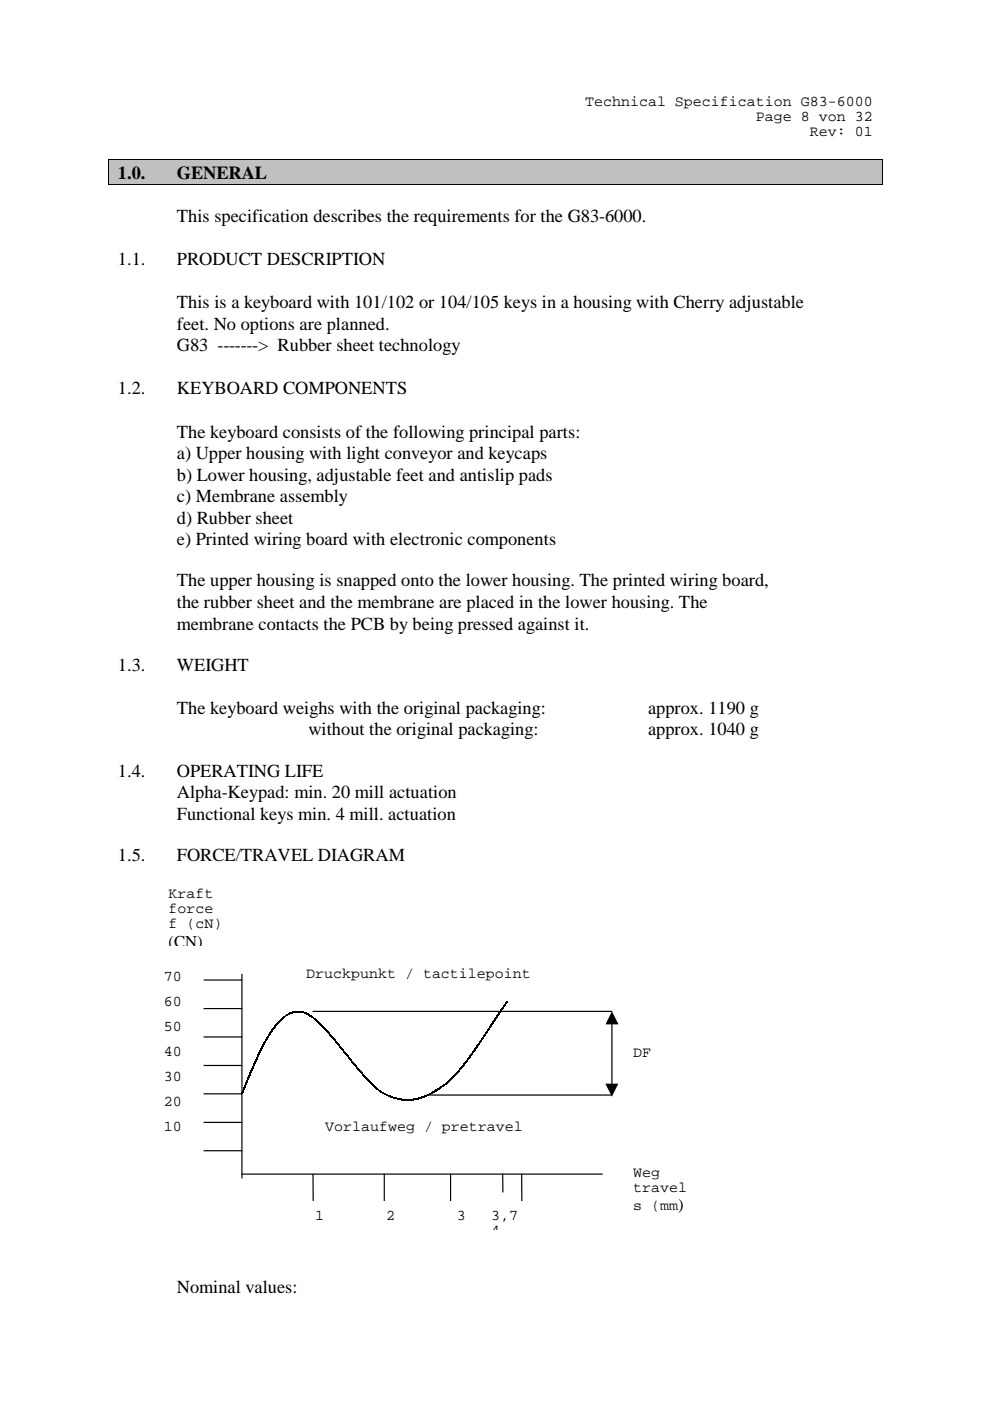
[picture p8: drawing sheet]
<svg xmlns="http://www.w3.org/2000/svg" width="210mm" height="297mm" viewBox="0 0 210 297" stroke-linecap="round" stroke-linejoin="round" font-family="sans-serif">
<defs><g id="words">
<g font-size="3.9">
<text x="25" y="37.9">1.0.</text>
<text x="37.5" y="37.9">GENERAL</text>
<text x="37.5" y="47">This specification describes the requirements for the G83-6000.</text>
<text x="25" y="56.2">1.1.</text>
<text x="37.5" y="56.2">PRODUCT DESCRIPTION</text>
<text x="37.5" y="65.3">This is a keyboard with 101/102 or 104/105 keys in a housing with Cherry adjustable</text>
<text x="37.5" y="69.9">feet. No options are planned.</text>
<text x="37.5" y="74.5">G83 -------&gt; Rubber sheet technology</text>
<text x="25" y="83.6">1.2.</text>
<text x="37.5" y="83.6">KEYBOARD COMPONENTS</text>
<text x="37.5" y="92.8">The keyboard consists of the following principal parts:</text>
<text x="37.5" y="97.3">a) Upper housing with light conveyor and keycaps</text>
<text x="37.5" y="101.9">b) Lower housing, adjustable feet and antislip pads</text>
<text x="37.5" y="106.5">c) Membrane assembly</text>
<text x="37.5" y="111.1">d) Rubber sheet</text>
<text x="37.5" y="115.6">e) Printed wiring board with electronic components</text>
<text x="37.5" y="124.3">The upper housing is snapped onto the lower housing. The printed wiring board,</text>
<text x="37.5" y="128.9">the rubber sheet and the membrane are placed in the lower housing. The</text>
<text x="37.5" y="133.5">membrane contacts the PCB by being pressed against it.</text>
<text x="25" y="142.2">1.3.</text>
<text x="37.5" y="142.2">WEIGHT</text>
<text x="37.5" y="151.4">The keyboard weighs with the original packaging:</text>
<text x="65.4" y="155.9">without the original packaging:</text>
<text x="137.4" y="151.4">approx. 1190 g</text>
<text x="137.4" y="155.9">approx. 1040 g</text>
<text x="25" y="164.6">1.4.</text>
<text x="37.5" y="164.6">OPERATING LIFE</text>
<text x="37.5" y="169.2">Alpha-Keypad: min. 20 mill actuation</text>
<text x="37.5" y="173.8">Functional keys min. 4 mill. actuation</text>
<text x="25" y="182.5">1.5.</text>
<text x="37.5" y="182.5">FORCE/TRAVEL DIAGRAM</text>
<text x="37.5" y="274.2">Nominal values:</text>
</g>
<g font-size="3.5">
<text x="35.8" y="200.8">(CN</text>
<text x="41.8" y="200.8">)</text>
</g>
<g font-size="3.2">
<text x="124.1" y="22.6">Technical Specification G83-6000</text>
<text x="160.3" y="25.8">Page 8 von 32</text>
<text x="171.7" y="28.9">Rev: 01</text>
<text x="35.8" y="190.5">Kraft</text>
<text x="35.8" y="193.6">force</text>
<text x="35.8" y="196.8">f (cN)</text>
<text x="34.7" y="208">70</text>
<text x="64.9" y="207.4">Druckpunkt / tactilepoint</text>
<text x="34.7" y="213.2">60</text>
<text x="34.7" y="218.5">50</text>
<text x="34.7" y="223.8">40</text>
<text x="134.3" y="224.2">DF</text>
<text x="34.7" y="229.1">30</text>
<text x="34.7" y="234.4">20</text>
<text x="34.7" y="239.7">10</text>
<text x="68.9" y="239.7">Vorlaufweg / pretravel</text>
<text x="134.3" y="249.5">Weg</text>
<text x="134.3" y="252.7">travel</text>
<text x="134.3" y="256.6">s (mm)</text>
<text x="66.8" y="258.6">1</text>
<text x="81.9" y="258.6">2</text>
<text x="96.9" y="258.6">3</text>
<text x="104.1" y="258.6">3,7</text>
<text x="104.1" y="261.8">4</text>
</g>
</g></defs>
<path d="M23.1 33.9h163.8v5.2h-163.8z" fill-rule="evenodd" fill="#c0c0c0"/>
<g fill="#000">
<path d="M22.9 33.7h.2v.2h-.2z" fill-rule="evenodd"/>
<path d="M22.9 33.7h.2v.2h-.2z" fill-rule="evenodd"/>
<path d="M22.9 39.1h.2v.2h-.2z" fill-rule="evenodd"/>
<path d="M22.9 39.1h.2v.2h-.2z" fill-rule="evenodd"/>
<path d="M186.9 33.7h.2v.2h-.2z" fill-rule="evenodd"/>
<path d="M186.9 33.7h.2v.2h-.2z" fill-rule="evenodd"/>
<path d="M186.9 39.1h.2v.2h-.2z" fill-rule="evenodd"/>
<path d="M186.9 39.1h.2v.2h-.2z" fill-rule="evenodd"/>
</g>
<path d="M23 33.9v5.2M23.1 33.8h163.8M23.1 39.2h163.8M187 33.9v5.2" fill="none" stroke="#000" stroke-width=".21"/>
<g fill="none" stroke="#000" stroke-width=".25">
<path d="M43.3 219.9h8M43.3 213.8h8M43.3 207.8h8M51.3 206.6v43.2M43.3 238h8M43.3 231.9h8M43.3 225.9h8M43.3 244h8M51.3 248.9h76.4M66.4 248.9v6M81.5 248.9v6M95.5 248.9v6"/>
<path d="M110.6 248.9v6"/>
</g>
<g fill="#fff">
<path d="M32.2 197.5h9.1v54.3h-9.1z" fill-rule="evenodd"/>
<path d="M62.4 254.8h11v7h-11z" fill-rule="evenodd"/>
<path d="M77.5 254.8h11v7h-11z" fill-rule="evenodd"/>
<path d="M90.5 254.8h11.1v7h-11.1z" fill-rule="evenodd"/>
<path d="M101.6 254.8h15.1v7h-15.1z" fill-rule="evenodd"/>
</g>
<path d="M106.6 248.9v3.8" fill="none" stroke="#000" stroke-width=".25"/>
<g fill="#fff">
<path d="M33.2 186.7h30.2v15h-30.2z" fill-rule="evenodd"/>
<path d="M131.7 245.7h39.3v16.3h-39.3z" fill-rule="evenodd"/>
</g>
<path d="M66.4 214.4h63.3M129.7 217.1v12.7M90.5 232.2h39.2" fill="none" stroke="#000" stroke-width=".25"/>
<g fill="#000">
<path d="M129.7 214.4l1.4 2.8h-2.7zM128.3 229.8h2.8l-1.4 2.7z"/>
<path d="M56.6 220h.3z" fill-rule="evenodd"/>
<path d="M56.6 219.9h.3z" fill-rule="evenodd"/>
<path d="M56.6 219.9l.3 .1z" fill-rule="evenodd"/>
<path d="M56.7 219.8l.3 .1z" fill-rule="evenodd"/>
<path d="M56.7 219.7l.3 .1z" fill-rule="evenodd"/>
<path d="M56.7 219.8h.3z" fill-rule="evenodd"/>
<path d="M56.8 219.7h.3z" fill-rule="evenodd"/>
<path d="M56.8 219.7h.3z" fill-rule="evenodd"/>
<path d="M56.8 219.6l.3 .1z" fill-rule="evenodd"/>
<path d="M56.8 219.5l.3 .1z" fill-rule="evenodd"/>
<path d="M56.8 219.6h.3z" fill-rule="evenodd"/>
<path d="M56.9 219.4l.3 .1z" fill-rule="evenodd"/>
<path d="M56.9 219.5h.3z" fill-rule="evenodd"/>
<path d="M56.9 219.4h.3z" fill-rule="evenodd"/>
<path d="M57 219.3l.3 .1z" fill-rule="evenodd"/>
<path d="M57 219.4h.3z" fill-rule="evenodd"/>
<path d="M57 219.3h.3z" fill-rule="evenodd"/>
<path d="M57.1 219.2h.2z" fill-rule="evenodd"/>
<path d="M57.1 219.2l.2 .1z" fill-rule="evenodd"/>
<path d="M57.1 219.1l.3 .1z" fill-rule="evenodd"/>
<path d="M57.1 219.2h.3z" fill-rule="evenodd"/>
<path d="M57.1 219.1h.3z" fill-rule="evenodd"/>
<path d="M57.2 219h.3z" fill-rule="evenodd"/>
<path d="M57.2 219l.2 .1z" fill-rule="evenodd"/>
<path d="M57.2 218.9h.3z" fill-rule="evenodd"/>
<path d="M57.2 218.9l.3 .1z" fill-rule="evenodd"/>
<path d="M57.3 218.9h.3z" fill-rule="evenodd"/>
<path d="M57.3 218.8h.3z" fill-rule="evenodd"/>
<path d="M57.3 218.8l.3 .1z" fill-rule="evenodd"/>
<path d="M57.3 218.7h.4z" fill-rule="evenodd"/>
<path d="M57.3 218.7l.3 .1z" fill-rule="evenodd"/>
<path d="M57.4 218.6l.3 .1z" fill-rule="evenodd"/>
<path d="M57.4 218.6h.3z" fill-rule="evenodd"/>
<path d="M57.5 218.5l.3 .1z" fill-rule="evenodd"/>
<path d="M57.5 218.6h.3z" fill-rule="evenodd"/>
<path d="M57.5 218.5h.3z" fill-rule="evenodd"/>
<path d="M57.6 218.4l.3 .1z" fill-rule="evenodd"/>
<path d="M57.6 218.3l.3 .1z" fill-rule="evenodd"/>
<path d="M57.6 218.4h.3z" fill-rule="evenodd"/>
<path d="M57.6 218.3h.3z" fill-rule="evenodd"/>
<path d="M57.7 218.3h.3z" fill-rule="evenodd"/>
<path d="M57.7 218.2h.4z" fill-rule="evenodd"/>
<path d="M57.7 218.2l.3 .1z" fill-rule="evenodd"/>
<path d="M57.8 218.1l.3 .1z" fill-rule="evenodd"/>
<path d="M57.8 218.1h.3z" fill-rule="evenodd"/>
<path d="M57.9 218l.3 .1z" fill-rule="evenodd"/>
<path d="M57.9 218.1h.3z" fill-rule="evenodd"/>
<path d="M57.9 218h.3z" fill-rule="evenodd"/>
<path d="M57.9 217.9l.3 .1z" fill-rule="evenodd"/>
<path d="M58 217.8l.3 .1z" fill-rule="evenodd"/>
<path d="M58 217.9h.3z" fill-rule="evenodd"/>
<path d="M58 217.8h.3z" fill-rule="evenodd"/>
<path d="M58.1 217.8h.3z" fill-rule="evenodd"/>
<path d="M58.1 217.7h.3z" fill-rule="evenodd"/>
<path d="M58.1 217.7l.3 .1z" fill-rule="evenodd"/>
<path d="M58.2 217.6l.2 .1z" fill-rule="evenodd"/>
<path d="M58.2 217.6h.3z" fill-rule="evenodd"/>
<path d="M58.2 217.5h.4z" fill-rule="evenodd"/>
<path d="M58.2 217.5l.3 .1z" fill-rule="evenodd"/>
<path d="M58.3 217.5h.3z" fill-rule="evenodd"/>
<path d="M58.3 217.4l.4 .1z" fill-rule="evenodd"/>
<path d="M58.4 217.4h.3z" fill-rule="evenodd"/>
<path d="M58.4 217.3l.3 .1z" fill-rule="evenodd"/>
<path d="M58.4 217.2l.4 .1z" fill-rule="evenodd"/>
<path d="M58.4 217.3h.3z" fill-rule="evenodd"/>
<path d="M58.5 217.2h.3z" fill-rule="evenodd"/>
<path d="M58.5 217.2h.3z" fill-rule="evenodd"/>
<path d="M58.6 217.1l.3 .1z" fill-rule="evenodd"/>
<path d="M58.6 217l.4 .1z" fill-rule="evenodd"/>
<path d="M58.6 217.1h.3z" fill-rule="evenodd"/>
<path d="M58.7 217h.3z" fill-rule="evenodd"/>
<path d="M58.7 217h.3z" fill-rule="evenodd"/>
<path d="M58.7 216.9l.3 .1z" fill-rule="evenodd"/>
<path d="M58.8 216.9h.3z" fill-rule="evenodd"/>
<path d="M58.8 216.8h.4z" fill-rule="evenodd"/>
<path d="M58.8 216.8l.3 .1z" fill-rule="evenodd"/>
<path d="M58.9 216.7l.3 .1z" fill-rule="evenodd"/>
<path d="M58.9 216.7h.4z" fill-rule="evenodd"/>
<path d="M59 216.7h.3z" fill-rule="evenodd"/>
<path d="M59 216.6l.3 .1z" fill-rule="evenodd"/>
<path d="M59 216.6h.4z" fill-rule="evenodd"/>
<path d="M59.1 216.5l.3 .1z" fill-rule="evenodd"/>
<path d="M59.1 216.5h.4z" fill-rule="evenodd"/>
<path d="M59.2 216.4l.3 .1z" fill-rule="evenodd"/>
<path d="M59.2 216.4h.3z" fill-rule="evenodd"/>
<path d="M59.3 216.4h.3z" fill-rule="evenodd"/>
<path d="M59.3 216.3l.3 .1z" fill-rule="evenodd"/>
<path d="M59.3 216.3h.4z" fill-rule="evenodd"/>
<path d="M59.4 216.2l.3 .1z" fill-rule="evenodd"/>
<path d="M59.4 216.2h.4z" fill-rule="evenodd"/>
<path d="M59.5 216.1l.3 .1z" fill-rule="evenodd"/>
<path d="M59.5 216.1h.3z" fill-rule="evenodd"/>
<path d="M59.5 216.1h.4z" fill-rule="evenodd"/>
<path d="M59.6 216l.3 .1z" fill-rule="evenodd"/>
<path d="M59.6 216h.4z" fill-rule="evenodd"/>
<path d="M59.7 215.9l.4 .1z" fill-rule="evenodd"/>
<path d="M59.7 215.9h.4z" fill-rule="evenodd"/>
<path d="M59.8 215.9h.4z" fill-rule="evenodd"/>
<path d="M59.8 215.8l.4 .1z" fill-rule="evenodd"/>
<path d="M59.9 215.8h.4z" fill-rule="evenodd"/>
<path d="M59.9 215.7l.5 .1z" fill-rule="evenodd"/>
<path d="M60 215.7h.4z" fill-rule="evenodd"/>
<path d="M60.1 215.6l.3 .1z" fill-rule="evenodd"/>
<path d="M60.1 215.6h.4z" fill-rule="evenodd"/>
<path d="M60.1 215.6h.5z" fill-rule="evenodd"/>
<path d="M60.2 215.5l.4 .1z" fill-rule="evenodd"/>
<path d="M60.3 215.5h.4z" fill-rule="evenodd"/>
<path d="M60.3 215.4l.4 .1z" fill-rule="evenodd"/>
<path d="M60.4 215.4h.4z" fill-rule="evenodd"/>
<path d="M60.4 215.3l.5 .1z" fill-rule="evenodd"/>
<path d="M60.5 215.3h.4z" fill-rule="evenodd"/>
<path d="M60.6 215.3h.4z" fill-rule="evenodd"/>
<path d="M60.6 215.2l.5 .1z" fill-rule="evenodd"/>
<path d="M60.6 215.2h.6z" fill-rule="evenodd"/>
<path d="M60.7 215.1l.5 .1z" fill-rule="evenodd"/>
<path d="M60.8 215.1h.5z" fill-rule="evenodd"/>
<path d="M60.9 215l.5 .1z" fill-rule="evenodd"/>
<path d="M60.9 215h.6z" fill-rule="evenodd"/>
<path d="M61 215h.6z" fill-rule="evenodd"/>
<path d="M61.1 214.9l.6 .1z" fill-rule="evenodd"/>
<path d="M61.2 214.9h.6z" fill-rule="evenodd"/>
<path d="M61.2 214.8l.7 .1z" fill-rule="evenodd"/>
<path d="M61.3 214.8h.7z" fill-rule="evenodd"/>
<path d="M61.4 214.8h.7z" fill-rule="evenodd"/>
<path d="M61.5 214.7l.8 .1z" fill-rule="evenodd"/>
<path d="M61.6 214.7h.9z" fill-rule="evenodd"/>
<path d="M61.7 214.6l1.2 .1z" fill-rule="evenodd"/>
<path d="M62.4 214.4l1.7 .1z" fill-rule="evenodd"/>
<path d="M62.9 214.4h1z" fill-rule="evenodd"/>
<path d="M63.8 214.6l.9 .1z" fill-rule="evenodd"/>
<path d="M64 214.7h.8z" fill-rule="evenodd"/>
<path d="M64.2 214.7l.7 .1z" fill-rule="evenodd"/>
<path d="M64.3 214.8h.7z" fill-rule="evenodd"/>
<path d="M64.5 214.8h.6z" fill-rule="evenodd"/>
<path d="M64.5 214.8l.6 .1z" fill-rule="evenodd"/>
<path d="M64.7 214.9h.5z" fill-rule="evenodd"/>
<path d="M64.8 214.9l.5 .1z" fill-rule="evenodd"/>
<path d="M64.9 215h.5z" fill-rule="evenodd"/>
<path d="M65 215h.4z" fill-rule="evenodd"/>
<path d="M65 215l.5 .1z" fill-rule="evenodd"/>
<path d="M65.1 215.1h.5z" fill-rule="evenodd"/>
<path d="M65.2 215.1l.4 .1z" fill-rule="evenodd"/>
<path d="M65.3 215.2h.4z" fill-rule="evenodd"/>
<path d="M65.3 215.2l.5 .1z" fill-rule="evenodd"/>
<path d="M65.4 215.3h.5z" fill-rule="evenodd"/>
<path d="M65.5 215.3h.4z" fill-rule="evenodd"/>
<path d="M65.5 215.3l.5 .1z" fill-rule="evenodd"/>
<path d="M65.6 215.4h.5z" fill-rule="evenodd"/>
<path d="M65.6 215.4l.5 .1z" fill-rule="evenodd"/>
<path d="M65.7 215.5h.5z" fill-rule="evenodd"/>
<path d="M65.8 215.5l.4 .1z" fill-rule="evenodd"/>
<path d="M65.9 215.6h.4z" fill-rule="evenodd"/>
<path d="M65.9 215.6h.5z" fill-rule="evenodd"/>
<path d="M66 215.6l.4 .1z" fill-rule="evenodd"/>
<path d="M66.1 215.7h.4z" fill-rule="evenodd"/>
<path d="M66.1 215.7l.4 .1z" fill-rule="evenodd"/>
<path d="M66.2 215.8h.4z" fill-rule="evenodd"/>
<path d="M66.2 215.8l.4 .1z" fill-rule="evenodd"/>
<path d="M66.3 215.9h.4z" fill-rule="evenodd"/>
<path d="M66.4 215.9h.3z" fill-rule="evenodd"/>
<path d="M66.4 215.9l.4 .1z" fill-rule="evenodd"/>
<path d="M66.4 216h.4z" fill-rule="evenodd"/>
<path d="M66.5 216l.4 .1z" fill-rule="evenodd"/>
<path d="M66.6 216.1h.4z" fill-rule="evenodd"/>
<path d="M66.6 216.1h.4z" fill-rule="evenodd"/>
<path d="M66.7 216.1l.3 .1z" fill-rule="evenodd"/>
<path d="M66.7 216.2h.4z" fill-rule="evenodd"/>
<path d="M66.7 216.2l.4 .1z" fill-rule="evenodd"/>
<path d="M66.8 216.3h.4z" fill-rule="evenodd"/>
<path d="M66.9 216.3l.3 .1z" fill-rule="evenodd"/>
<path d="M66.9 216.4h.4z" fill-rule="evenodd"/>
<path d="M67 216.4h.3z" fill-rule="evenodd"/>
<path d="M67 216.4l.4 .1z" fill-rule="evenodd"/>
<path d="M67 216.5h.4z" fill-rule="evenodd"/>
<path d="M67.1 216.5l.4 .1z" fill-rule="evenodd"/>
<path d="M67.1 216.6h.4z" fill-rule="evenodd"/>
<path d="M67.2 216.6l.4 .1z" fill-rule="evenodd"/>
<path d="M67.3 216.7h.3z" fill-rule="evenodd"/>
<path d="M67.3 216.7h.3z" fill-rule="evenodd"/>
<path d="M67.3 216.7l.4 .1z" fill-rule="evenodd"/>
<path d="M67.4 216.8h.3z" fill-rule="evenodd"/>
<path d="M67.4 216.8l.4 .1z" fill-rule="evenodd"/>
<path d="M67.5 216.9h.3z" fill-rule="evenodd"/>
<path d="M67.5 216.9l.3 .1z" fill-rule="evenodd"/>
<path d="M67.6 217h.3z" fill-rule="evenodd"/>
<path d="M67.6 217h.3z" fill-rule="evenodd"/>
<path d="M67.6 217l.4 .1z" fill-rule="evenodd"/>
<path d="M67.7 217.1h.3z" fill-rule="evenodd"/>
<path d="M67.7 217.1l.4 .1z" fill-rule="evenodd"/>
<path d="M67.8 217.2h.3z" fill-rule="evenodd"/>
<path d="M67.8 217.2h.3z" fill-rule="evenodd"/>
<path d="M67.8 217.2l.4 .1z" fill-rule="evenodd"/>
<path d="M67.9 217.3h.3z" fill-rule="evenodd"/>
<path d="M67.9 217.3l.4 .1z" fill-rule="evenodd"/>
<path d="M68 217.4h.3z" fill-rule="evenodd"/>
<path d="M68 217.4l.4 .1z" fill-rule="evenodd"/>
<path d="M68.1 217.5h.3z" fill-rule="evenodd"/>
<path d="M68.1 217.5h.3z" fill-rule="evenodd"/>
<path d="M68.1 217.5l.4 .1z" fill-rule="evenodd"/>
<path d="M68.2 217.6h.3z" fill-rule="evenodd"/>
<path d="M68.2 217.6l.4 .1z" fill-rule="evenodd"/>
<path d="M68.3 217.7h.3z" fill-rule="evenodd"/>
<path d="M68.3 217.7l.4 .1z" fill-rule="evenodd"/>
<path d="M68.4 217.8h.3z" fill-rule="evenodd"/>
<path d="M68.4 217.8h.3z" fill-rule="evenodd"/>
<path d="M68.4 217.8l.4 .1z" fill-rule="evenodd"/>
<path d="M68.5 217.9h.3z" fill-rule="evenodd"/>
<path d="M68.5 217.9l.4 .1z" fill-rule="evenodd"/>
<path d="M68.6 218h.3z" fill-rule="evenodd"/>
<path d="M68.6 218l.3 .1z" fill-rule="evenodd"/>
<path d="M68.7 218.1h.3z" fill-rule="evenodd"/>
<path d="M68.7 218.1h.3z" fill-rule="evenodd"/>
<path d="M68.7 218.1l.4 .1z" fill-rule="evenodd"/>
<path d="M68.8 218.2h.3z" fill-rule="evenodd"/>
<path d="M68.8 218.2l.3 .1z" fill-rule="evenodd"/>
<path d="M68.9 218.3h.3z" fill-rule="evenodd"/>
<path d="M68.9 218.3h.3z" fill-rule="evenodd"/>
<path d="M68.9 218.3l.3 .1z" fill-rule="evenodd"/>
<path d="M68.9 218.4h.4z" fill-rule="evenodd"/>
<path d="M69 218.4l.3 .1z" fill-rule="evenodd"/>
<path d="M69 218.5h.4z" fill-rule="evenodd"/>
<path d="M69.1 218.5l.3 .1z" fill-rule="evenodd"/>
<path d="M69.1 218.6h.4z" fill-rule="evenodd"/>
<path d="M69.2 218.6h.3z" fill-rule="evenodd"/>
<path d="M69.2 218.6l.3 .1z" fill-rule="evenodd"/>
<path d="M69.2 218.7h.3z" fill-rule="evenodd"/>
<path d="M69.2 218.7l.4 .1z" fill-rule="evenodd"/>
<path d="M69.3 218.8h.3z" fill-rule="evenodd"/>
<path d="M69.3 218.8l.4 .1z" fill-rule="evenodd"/>
<path d="M69.4 218.9h.3z" fill-rule="evenodd"/>
<path d="M69.4 218.9h.4z" fill-rule="evenodd"/>
<path d="M69.5 218.9l.3 .1z" fill-rule="evenodd"/>
<path d="M69.5 219h.3z" fill-rule="evenodd"/>
<path d="M69.5 219l.3 .1z" fill-rule="evenodd"/>
<path d="M69.6 219.1h.3z" fill-rule="evenodd"/>
<path d="M69.6 219.1l.3 .1z" fill-rule="evenodd"/>
<path d="M69.6 219.2h.4z" fill-rule="evenodd"/>
<path d="M69.7 219.2h.3z" fill-rule="evenodd"/>
<path d="M69.7 219.2l.3 .1z" fill-rule="evenodd"/>
<path d="M69.8 219.3h.3z" fill-rule="evenodd"/>
<path d="M69.8 219.3l.3 .1z" fill-rule="evenodd"/>
<path d="M69.8 219.4h.4z" fill-rule="evenodd"/>
<path d="M69.9 219.4h.3z" fill-rule="evenodd"/>
<path d="M69.9 219.4l.3 .1z" fill-rule="evenodd"/>
<path d="M70 219.5h.3z" fill-rule="evenodd"/>
<path d="M70 219.5l.3 .1z" fill-rule="evenodd"/>
<path d="M70 219.6h.3z" fill-rule="evenodd"/>
<path d="M70 219.6l.4 .1z" fill-rule="evenodd"/>
<path d="M70.1 219.7h.3z" fill-rule="evenodd"/>
<path d="M70.1 219.7h.3z" fill-rule="evenodd"/>
<path d="M70.2 219.7l.3 .1z" fill-rule="evenodd"/>
<path d="M70.2 219.8h.3z" fill-rule="evenodd"/>
<path d="M70.2 219.8l.4 .1z" fill-rule="evenodd"/>
<path d="M70.3 219.9h.3z" fill-rule="evenodd"/>
<path d="M70.3 219.9l.3 .1z" fill-rule="evenodd"/>
<path d="M70.3 220h.3z" fill-rule="evenodd"/>
<path d="M102.3 219.9l.3 .1z" fill-rule="evenodd"/>
<path d="M102.3 220h.3z" fill-rule="evenodd"/>
<path d="M102.3 219.9h.3z" fill-rule="evenodd"/>
<path d="M102.4 219.8h.3z" fill-rule="evenodd"/>
<path d="M102.4 219.8l.3 .1z" fill-rule="evenodd"/>
<path d="M102.4 219.7l.3 .1z" fill-rule="evenodd"/>
<path d="M102.5 219.7h.3z" fill-rule="evenodd"/>
<path d="M102.5 219.7h.3z" fill-rule="evenodd"/>
<path d="M102.5 219.6l.3 .1z" fill-rule="evenodd"/>
<path d="M102.6 219.5l.3 .1z" fill-rule="evenodd"/>
<path d="M102.6 219.6h.3z" fill-rule="evenodd"/>
<path d="M102.6 219.5h.3z" fill-rule="evenodd"/>
<path d="M102.6 219.4h.3z" fill-rule="evenodd"/>
<path d="M102.6 219.4l.3 .1z" fill-rule="evenodd"/>
<path d="M102.7 219.4h.3z" fill-rule="evenodd"/>
<path d="M102.7 219.3h.3z" fill-rule="evenodd"/>
<path d="M102.7 219.3l.3 .1z" fill-rule="evenodd"/>
<path d="M102.8 219.2l.3 .1z" fill-rule="evenodd"/>
<path d="M102.8 219.2h.3z" fill-rule="evenodd"/>
<path d="M102.8 219.2h.3z" fill-rule="evenodd"/>
<path d="M102.9 219.1l.3 .1z" fill-rule="evenodd"/>
<path d="M102.9 219l.3 .1z" fill-rule="evenodd"/>
<path d="M102.9 219.1h.3z" fill-rule="evenodd"/>
<path d="M102.9 219h.3z" fill-rule="evenodd"/>
<path d="M103 218.9h.3z" fill-rule="evenodd"/>
<path d="M103 218.9l.3 .1z" fill-rule="evenodd"/>
<path d="M103 218.9h.3z" fill-rule="evenodd"/>
<path d="M103.1 218.8l.3 .1z" fill-rule="evenodd"/>
<path d="M103.1 218.7l.3 .1z" fill-rule="evenodd"/>
<path d="M103.1 218.8h.3z" fill-rule="evenodd"/>
<path d="M103.2 218.7h.2z" fill-rule="evenodd"/>
<path d="M103.2 218.6h.3z" fill-rule="evenodd"/>
<path d="M103.2 218.6l.3 .1z" fill-rule="evenodd"/>
<path d="M103.2 218.6h.3z" fill-rule="evenodd"/>
<path d="M103.3 218.5h.3z" fill-rule="evenodd"/>
<path d="M103.3 218.5l.3 .1z" fill-rule="evenodd"/>
<path d="M103.3 218.4l.3 .1z" fill-rule="evenodd"/>
<path d="M103.4 218.3l.3 .1z" fill-rule="evenodd"/>
<path d="M103.4 218.4h.3z" fill-rule="evenodd"/>
<path d="M103.4 218.3h.3z" fill-rule="evenodd"/>
<path d="M103.4 218.2l.3 .1z" fill-rule="evenodd"/>
<path d="M103.4 218.3h.3z" fill-rule="evenodd"/>
<path d="M103.5 218.2h.3z" fill-rule="evenodd"/>
<path d="M103.5 218.1h.3z" fill-rule="evenodd"/>
<path d="M103.5 218.1l.3 .1z" fill-rule="evenodd"/>
<path d="M103.6 218.1h.3z" fill-rule="evenodd"/>
<path d="M103.6 218h.3z" fill-rule="evenodd"/>
<path d="M103.6 218l.3 .1z" fill-rule="evenodd"/>
<path d="M103.7 217.9h.3z" fill-rule="evenodd"/>
<path d="M103.7 217.9l.3 .1z" fill-rule="evenodd"/>
<path d="M103.7 217.8l.3 .1z" fill-rule="evenodd"/>
<path d="M103.7 217.8h.3z" fill-rule="evenodd"/>
<path d="M103.7 217.8h.3z" fill-rule="evenodd"/>
<path d="M103.8 217.7l.3 .1z" fill-rule="evenodd"/>
<path d="M103.8 217.6l.3 .1z" fill-rule="evenodd"/>
<path d="M103.8 217.7h.3z" fill-rule="evenodd"/>
<path d="M103.9 217.6h.3z" fill-rule="evenodd"/>
<path d="M103.9 217.5h.3z" fill-rule="evenodd"/>
<path d="M103.9 217.5l.3 .1z" fill-rule="evenodd"/>
<path d="M104 217.4l.3 .1z" fill-rule="evenodd"/>
<path d="M104 217.5h.3z" fill-rule="evenodd"/>
<path d="M104 217.4h.3z" fill-rule="evenodd"/>
<path d="M104 217.3h.3z" fill-rule="evenodd"/>
<path d="M104 217.3l.3 .1z" fill-rule="evenodd"/>
<path d="M104.1 217.2l.3 .1z" fill-rule="evenodd"/>
<path d="M104.1 217.2h.3z" fill-rule="evenodd"/>
<path d="M104.1 217.2h.3z" fill-rule="evenodd"/>
<path d="M104.2 217.1h.3z" fill-rule="evenodd"/>
<path d="M104.2 217.1l.3 .1z" fill-rule="evenodd"/>
<path d="M104.2 217l.3 .1z" fill-rule="evenodd"/>
<path d="M104.3 217h.2z" fill-rule="evenodd"/>
<path d="M104.3 217h.2z" fill-rule="evenodd"/>
<path d="M104.3 216.9l.3 .1z" fill-rule="evenodd"/>
<path d="M104.3 216.8l.3 .1z" fill-rule="evenodd"/>
<path d="M104.3 216.9h.3z" fill-rule="evenodd"/>
<path d="M104.4 216.8h.3z" fill-rule="evenodd"/>
<path d="M104.4 216.7h.3z" fill-rule="evenodd"/>
<path d="M104.4 216.7l.3 .1z" fill-rule="evenodd"/>
<path d="M104.5 216.7h.3z" fill-rule="evenodd"/>
<path d="M104.5 216.6h.3z" fill-rule="evenodd"/>
<path d="M104.5 216.6l.3 .1z" fill-rule="evenodd"/>
<path d="M104.5 216.5l.3 .1z" fill-rule="evenodd"/>
<path d="M104.6 216.4l.3 .1z" fill-rule="evenodd"/>
<path d="M104.6 216.5h.3z" fill-rule="evenodd"/>
<path d="M104.6 216.4h.3z" fill-rule="evenodd"/>
<path d="M104.7 216.4h.3z" fill-rule="evenodd"/>
<path d="M104.7 216.3h.3z" fill-rule="evenodd"/>
<path d="M104.7 216.3l.3 .1z" fill-rule="evenodd"/>
<path d="M104.8 216.2l.3 .1z" fill-rule="evenodd"/>
<path d="M104.8 216.1l.3 .1z" fill-rule="evenodd"/>
<path d="M104.8 216.2h.3z" fill-rule="evenodd"/>
<path d="M104.8 216.1h.3z" fill-rule="evenodd"/>
<path d="M104.9 216l.3 .1z" fill-rule="evenodd"/>
<path d="M104.9 216.1h.3z" fill-rule="evenodd"/>
<path d="M104.9 216h.3z" fill-rule="evenodd"/>
<path d="M105 215.9h.3z" fill-rule="evenodd"/>
<path d="M105 215.9l.3 .1z" fill-rule="evenodd"/>
<path d="M105 215.9h.3z" fill-rule="evenodd"/>
<path d="M105.1 215.8h.3z" fill-rule="evenodd"/>
<path d="M105.1 215.8l.3 .1z" fill-rule="evenodd"/>
<path d="M105.1 215.7l.3 .1z" fill-rule="evenodd"/>
<path d="M105.1 215.6l.3 .1z" fill-rule="evenodd"/>
<path d="M105.1 215.7h.3z" fill-rule="evenodd"/>
<path d="M105.2 215.6h.3z" fill-rule="evenodd"/>
<path d="M105.2 215.5l.3 .1z" fill-rule="evenodd"/>
<path d="M105.2 215.6h.3z" fill-rule="evenodd"/>
<path d="M105.3 215.4l.3 .1z" fill-rule="evenodd"/>
<path d="M105.3 215.5h.3z" fill-rule="evenodd"/>
<path d="M105.3 215.4h.3z" fill-rule="evenodd"/>
<path d="M105.4 215.3h.3z" fill-rule="evenodd"/>
<path d="M105.4 215.3l.3 .1z" fill-rule="evenodd"/>
<path d="M105.4 215.3h.3z" fill-rule="evenodd"/>
<path d="M105.4 215.2h.3z" fill-rule="evenodd"/>
<path d="M105.4 215.2l.3 .1z" fill-rule="evenodd"/>
<path d="M105.5 215.1l.3 .1z" fill-rule="evenodd"/>
<path d="M105.5 215l.3 .1z" fill-rule="evenodd"/>
<path d="M105.5 215.1h.3z" fill-rule="evenodd"/>
<path d="M105.6 215h.3z" fill-rule="evenodd"/>
<path d="M105.6 214.9l.3 .1z" fill-rule="evenodd"/>
<path d="M105.6 215h.3z" fill-rule="evenodd"/>
<path d="M105.7 214.8l.2 .1z" fill-rule="evenodd"/>
<path d="M105.7 214.9h.2z" fill-rule="evenodd"/>
<path d="M105.7 214.8h.3z" fill-rule="evenodd"/>
<path d="M105.7 214.7l.3 .1z" fill-rule="evenodd"/>
<path d="M105.7 214.8h.3z" fill-rule="evenodd"/>
<path d="M105.8 214.7h.3z" fill-rule="evenodd"/>
<path d="M105.8 214.6h.3z" fill-rule="evenodd"/>
<path d="M105.8 214.6l.3 .1z" fill-rule="evenodd"/>
<path d="M105.9 214.5l.3 .1z" fill-rule="evenodd"/>
<path d="M105.9 214.5h.3z" fill-rule="evenodd"/>
<path d="M105.9 214.5h.3z" fill-rule="evenodd"/>
<path d="M105.9 214.4l.3 .1z" fill-rule="evenodd"/>
<path d="M106 214.4h.3z" fill-rule="evenodd"/>
<path d="M106 214.3h.3z" fill-rule="evenodd"/>
<path d="M106 214.3l.3 .1z" fill-rule="evenodd"/>
<path d="M106.1 214.2l.3 .1z" fill-rule="evenodd"/>
<path d="M106.1 214.2h.3z" fill-rule="evenodd"/>
<path d="M106.1 214.2h.3z" fill-rule="evenodd"/>
<path d="M106.2 214.1l.3 .1z" fill-rule="evenodd"/>
<path d="M106.2 214l.3 .1z" fill-rule="evenodd"/>
<path d="M106.2 214.1h.3z" fill-rule="evenodd"/>
<path d="M106.2 214h.3z" fill-rule="evenodd"/>
<path d="M106.3 213.9l.3 .1z" fill-rule="evenodd"/>
<path d="M106.3 213.9h.3z" fill-rule="evenodd"/>
<path d="M106.3 213.9h.3z" fill-rule="evenodd"/>
<path d="M106.4 213.8l.3 .1z" fill-rule="evenodd"/>
<path d="M106.4 213.7l.3 .1z" fill-rule="evenodd"/>
<path d="M106.4 213.8h.3z" fill-rule="evenodd"/>
<path d="M106.5 213.7h.3z" fill-rule="evenodd"/>
<path d="M106.5 213.6h.3z" fill-rule="evenodd"/>
<path d="M106.5 213.6l.3 .1z" fill-rule="evenodd"/>
<path d="M106.5 213.6h.3z" fill-rule="evenodd"/>
<path d="M106.6 213.5l.3 .1z" fill-rule="evenodd"/>
<path d="M106.6 213.4l.3 .1z" fill-rule="evenodd"/>
<path d="M106.6 213.5h.3z" fill-rule="evenodd"/>
<path d="M106.7 213.4h.3z" fill-rule="evenodd"/>
<path d="M106.7 213.3l.3 .1z" fill-rule="evenodd"/>
<path d="M106.7 213.4h.3z" fill-rule="evenodd"/>
<path d="M106.8 213.3h.2z" fill-rule="evenodd"/>
<path d="M106.8 213.2h.3z" fill-rule="evenodd"/>
<path d="M106.8 213.2l.3 .1z" fill-rule="evenodd"/>
<path d="M106.8 213.1l.3 .1z" fill-rule="evenodd"/>
<path d="M106.9 213.1h.3z" fill-rule="evenodd"/>
<path d="M106.9 213.1h.3z" fill-rule="evenodd"/>
<path d="M106.9 213l.3 .1z" fill-rule="evenodd"/>
<path d="M107 212.9l.3 .1z" fill-rule="evenodd"/>
<path d="M107 213h.3z" fill-rule="evenodd"/>
<path d="M107 212.9h.3z" fill-rule="evenodd"/>
<path d="M107 212.8l.3 .1z" fill-rule="evenodd"/>
<path d="M107.1 212.8h.3z" fill-rule="evenodd"/>
<path d="M107.1 212.8h.3z" fill-rule="evenodd"/>
<path d="M107.1 212.7l.3 .1z" fill-rule="evenodd"/>
<path d="M107.2 212.7h.3z" fill-rule="evenodd"/>
<path d="M107.2 212.6h.4z" fill-rule="evenodd"/>
<path d="M107.2 212.6l.3 .1z" fill-rule="evenodd"/>
<path d="M107.3 212.5l.3 .1z" fill-rule="evenodd"/>
<path d="M107.3 212.5h.3z" fill-rule="evenodd"/>
<path d="M107.3 212.5h.3z" fill-rule="evenodd"/>
<path d="M107.4 212.4h.3z" fill-rule="evenodd"/>
<path d="M107.4 212.4l.3 .1z" fill-rule="evenodd"/>
<path d="M107.4 212.3l.3 .1z" fill-rule="evenodd"/>
<path d="M107.5 212.3h.2z" fill-rule="evenodd"/>
<path d="M107.5 212.3h.2z" fill-rule="evenodd"/>
<path d="M51.2 231.8l.3 .1z" fill-rule="evenodd"/>
<path d="M51.2 231.9h.2z" fill-rule="evenodd"/>
<path d="M51.2 231.7l.3 .1z" fill-rule="evenodd"/>
<path d="M51.2 231.8h.3z" fill-rule="evenodd"/>
<path d="M51.2 231.9h.2z" fill-rule="evenodd"/>
<path d="M51.3 231.6h.2z" fill-rule="evenodd"/>
<path d="M51.3 231.6l.2 .1z" fill-rule="evenodd"/>
<path d="M51.3 231.7h.2z" fill-rule="evenodd"/>
<path d="M51.3 231.5l.3 .1z" fill-rule="evenodd"/>
<path d="M51.3 231.6h.2z" fill-rule="evenodd"/>
<path d="M51.3 231.4h.3z" fill-rule="evenodd"/>
<path d="M51.3 231.4l.3 .1z" fill-rule="evenodd"/>
<path d="M51.3 231.5h.3z" fill-rule="evenodd"/>
<path d="M51.4 231.3h.3z" fill-rule="evenodd"/>
<path d="M51.4 231.3l.2 .1z" fill-rule="evenodd"/>
<path d="M51.4 231.2h.3z" fill-rule="evenodd"/>
<path d="M51.4 231.2l.3 .1z" fill-rule="evenodd"/>
<path d="M51.4 231.3h.3z" fill-rule="evenodd"/>
<path d="M51.5 231.1h.3z" fill-rule="evenodd"/>
<path d="M51.5 231.1l.2 .1z" fill-rule="evenodd"/>
<path d="M51.5 231h.3z" fill-rule="evenodd"/>
<path d="M51.5 231h.3z" fill-rule="evenodd"/>
<path d="M51.5 231l.3 .1z" fill-rule="evenodd"/>
<path d="M51.5 230.9h.3z" fill-rule="evenodd"/>
<path d="M51.5 230.9l.3 .1z" fill-rule="evenodd"/>
<path d="M51.6 230.8h.3z" fill-rule="evenodd"/>
<path d="M51.6 230.8h.2z" fill-rule="evenodd"/>
<path d="M51.6 230.8l.2 .1z" fill-rule="evenodd"/>
<path d="M51.6 230.7h.3z" fill-rule="evenodd"/>
<path d="M51.6 230.7l.3 .1z" fill-rule="evenodd"/>
<path d="M51.7 230.5l.3 .1z" fill-rule="evenodd"/>
<path d="M51.7 230.6h.2z" fill-rule="evenodd"/>
<path d="M51.7 230.6l.2 .1z" fill-rule="evenodd"/>
<path d="M51.7 230.5h.3z" fill-rule="evenodd"/>
<path d="M51.7 230.5h.3z" fill-rule="evenodd"/>
<path d="M51.8 230.3l.3 .1z" fill-rule="evenodd"/>
<path d="M51.8 230.4h.2z" fill-rule="evenodd"/>
<path d="M51.8 230.4l.2 .1z" fill-rule="evenodd"/>
<path d="M51.8 230.2l.3 .1z" fill-rule="evenodd"/>
<path d="M51.8 230.3h.3z" fill-rule="evenodd"/>
<path d="M51.8 230.2h.3z" fill-rule="evenodd"/>
<path d="M51.8 230.2h.3z" fill-rule="evenodd"/>
<path d="M51.9 230l.3 .1z" fill-rule="evenodd"/>
<path d="M51.9 230.1h.2z" fill-rule="evenodd"/>
<path d="M51.9 230.1l.2 .1z" fill-rule="evenodd"/>
<path d="M51.9 229.9l.3 .1z" fill-rule="evenodd"/>
<path d="M51.9 230h.3z" fill-rule="evenodd"/>
<path d="M52 229.8l.3 .1z" fill-rule="evenodd"/>
<path d="M52 229.9h.2z" fill-rule="evenodd"/>
<path d="M52 229.9h.2z" fill-rule="evenodd"/>
<path d="M52 229.7l.3 .1z" fill-rule="evenodd"/>
<path d="M52 229.8h.3z" fill-rule="evenodd"/>
<path d="M52.1 229.6l.3 .1z" fill-rule="evenodd"/>
<path d="M52.1 229.7h.2z" fill-rule="evenodd"/>
<path d="M52.1 229.7h.2z" fill-rule="evenodd"/>
<path d="M52.1 229.5l.3 .1z" fill-rule="evenodd"/>
<path d="M52.1 229.6h.3z" fill-rule="evenodd"/>
<path d="M52.1 229.4h.3z" fill-rule="evenodd"/>
<path d="M52.1 229.4l.3 .1z" fill-rule="evenodd"/>
<path d="M52.1 229.5h.3z" fill-rule="evenodd"/>
<path d="M52.2 229.3l.3 .1z" fill-rule="evenodd"/>
<path d="M52.2 229.4h.2z" fill-rule="evenodd"/>
<path d="M52.2 229.2h.3z" fill-rule="evenodd"/>
<path d="M52.2 229.2l.3 .1z" fill-rule="evenodd"/>
<path d="M52.2 229.3h.3z" fill-rule="evenodd"/>
<path d="M52.3 229.1h.3z" fill-rule="evenodd"/>
<path d="M52.3 229.1l.2 .1z" fill-rule="evenodd"/>
<path d="M52.3 229h.3z" fill-rule="evenodd"/>
<path d="M52.3 229l.3 .1z" fill-rule="evenodd"/>
<path d="M52.3 229.1h.3z" fill-rule="evenodd"/>
<path d="M52.4 228.9h.2z" fill-rule="evenodd"/>
<path d="M52.4 228.9l.2 .1z" fill-rule="evenodd"/>
<path d="M52.4 228.8h.3z" fill-rule="evenodd"/>
<path d="M52.4 228.8h.2z" fill-rule="evenodd"/>
<path d="M52.4 228.8l.2 .1z" fill-rule="evenodd"/>
<path d="M52.4 228.7h.3z" fill-rule="evenodd"/>
<path d="M52.4 228.7l.3 .1z" fill-rule="evenodd"/>
<path d="M52.5 228.6h.3z" fill-rule="evenodd"/>
<path d="M52.5 228.6h.2z" fill-rule="evenodd"/>
<path d="M52.5 228.6l.2 .1z" fill-rule="evenodd"/>
<path d="M52.5 228.5h.3z" fill-rule="evenodd"/>
<path d="M52.5 228.5l.3 .1z" fill-rule="evenodd"/>
<path d="M52.6 228.4h.3z" fill-rule="evenodd"/>
<path d="M52.6 228.4l.2 .1z" fill-rule="evenodd"/>
<path d="M52.6 228.3h.3z" fill-rule="evenodd"/>
<path d="M52.6 228.3h.3z" fill-rule="evenodd"/>
<path d="M52.6 228.3l.3 .1z" fill-rule="evenodd"/>
<path d="M52.6 228.2h.3z" fill-rule="evenodd"/>
<path d="M52.6 228.2l.3 .1z" fill-rule="evenodd"/>
<path d="M52.7 228l.3 .1z" fill-rule="evenodd"/>
<path d="M52.7 228.1h.2z" fill-rule="evenodd"/>
<path d="M52.7 228.1l.2 .1z" fill-rule="evenodd"/>
<path d="M52.7 228h.3z" fill-rule="evenodd"/>
<path d="M52.7 228h.3z" fill-rule="evenodd"/>
<path d="M52.8 227.9h.3z" fill-rule="evenodd"/>
<path d="M52.8 227.9l.2 .1z" fill-rule="evenodd"/>
<path d="M52.8 227.7l.3 .1z" fill-rule="evenodd"/>
<path d="M52.8 227.8h.3z" fill-rule="evenodd"/>
<path d="M52.8 227.8l.3 .1z" fill-rule="evenodd"/>
<path d="M52.9 227.7h.3z" fill-rule="evenodd"/>
<path d="M52.9 227.7h.2z" fill-rule="evenodd"/>
<path d="M52.9 227.6h.3z" fill-rule="evenodd"/>
<path d="M52.9 227.6l.3 .1z" fill-rule="evenodd"/>
<path d="M52.9 227.5h.3z" fill-rule="evenodd"/>
<path d="M52.9 227.5h.3z" fill-rule="evenodd"/>
<path d="M52.9 227.5l.3 .1z" fill-rule="evenodd"/>
<path d="M53 227.4h.3z" fill-rule="evenodd"/>
<path d="M53 227.4l.2 .1z" fill-rule="evenodd"/>
<path d="M53 227.2l.3 .1z" fill-rule="evenodd"/>
<path d="M53 227.3h.3z" fill-rule="evenodd"/>
<path d="M53 227.3l.3 .1z" fill-rule="evenodd"/>
<path d="M53.1 227.2h.3z" fill-rule="evenodd"/>
<path d="M53.1 227.2h.2z" fill-rule="evenodd"/>
<path d="M53.1 227.1h.3z" fill-rule="evenodd"/>
<path d="M53.1 227.1l.3 .1z" fill-rule="evenodd"/>
<path d="M53.2 226.9l.3 .1z" fill-rule="evenodd"/>
<path d="M53.2 227h.2z" fill-rule="evenodd"/>
<path d="M53.2 227l.2 .1z" fill-rule="evenodd"/>
<path d="M53.2 226.9h.3z" fill-rule="evenodd"/>
<path d="M53.2 226.9h.3z" fill-rule="evenodd"/>
<path d="M53.2 226.8h.3z" fill-rule="evenodd"/>
<path d="M53.2 226.8l.3 .1z" fill-rule="evenodd"/>
<path d="M53.3 226.7h.3z" fill-rule="evenodd"/>
<path d="M53.3 226.7l.2 .1z" fill-rule="evenodd"/>
<path d="M53.3 226.6h.3z" fill-rule="evenodd"/>
<path d="M53.3 226.6h.3z" fill-rule="evenodd"/>
<path d="M53.3 226.6l.3 .1z" fill-rule="evenodd"/>
<path d="M53.4 226.5h.3z" fill-rule="evenodd"/>
<path d="M53.4 226.5l.2 .1z" fill-rule="evenodd"/>
<path d="M53.4 226.4h.3z" fill-rule="evenodd"/>
<path d="M53.4 226.4l.3 .1z" fill-rule="evenodd"/>
<path d="M53.5 226.3h.2z" fill-rule="evenodd"/>
<path d="M53.5 226.3l.2 .1z" fill-rule="evenodd"/>
<path d="M53.5 226.2h.3z" fill-rule="evenodd"/>
<path d="M53.5 226.2l.2 .1z" fill-rule="evenodd"/>
<path d="M53.5 226.3h.2z" fill-rule="evenodd"/>
<path d="M53.5 226.1h.3z" fill-rule="evenodd"/>
<path d="M53.5 226.1l.3 .1z" fill-rule="evenodd"/>
<path d="M53.6 226l.3 .1z" fill-rule="evenodd"/>
<path d="M53.6 226.1h.2z" fill-rule="evenodd"/>
<path d="M53.6 225.9l.3 .1z" fill-rule="evenodd"/>
<path d="M53.6 226h.3z" fill-rule="evenodd"/>
<path d="M53.7 225.8h.3z" fill-rule="evenodd"/>
<path d="M53.7 225.8l.2 .1z" fill-rule="evenodd"/>
<path d="M53.7 225.9h.2z" fill-rule="evenodd"/>
<path d="M53.7 225.7l.3 .1z" fill-rule="evenodd"/>
<path d="M53.7 225.8h.3z" fill-rule="evenodd"/>
<path d="M53.7 225.6l.3 .1z" fill-rule="evenodd"/>
<path d="M53.7 225.7h.3z" fill-rule="evenodd"/>
<path d="M53.8 225.5l.3 .1z" fill-rule="evenodd"/>
<path d="M53.8 225.6h.2z" fill-rule="evenodd"/>
<path d="M53.8 225.4l.3 .1z" fill-rule="evenodd"/>
<path d="M53.8 225.5h.3z" fill-rule="evenodd"/>
<path d="M53.8 225.5h.3z" fill-rule="evenodd"/>
<path d="M53.9 225.3l.3 .1z" fill-rule="evenodd"/>
<path d="M53.9 225.4h.2z" fill-rule="evenodd"/>
<path d="M53.9 225.2l.3 .1z" fill-rule="evenodd"/>
<path d="M53.9 225.3h.3z" fill-rule="evenodd"/>
<path d="M54 225.2h.3z" fill-rule="evenodd"/>
<path d="M54 225.2h.2z" fill-rule="evenodd"/>
<path d="M54 225l.3 .1z" fill-rule="evenodd"/>
<path d="M54 225.1h.3z" fill-rule="evenodd"/>
<path d="M54 225.1l.3 .1z" fill-rule="evenodd"/>
<path d="M54 225h.3z" fill-rule="evenodd"/>
<path d="M54 225h.3z" fill-rule="evenodd"/>
<path d="M54.1 224.9h.3z" fill-rule="evenodd"/>
<path d="M54.1 224.9l.2 .1z" fill-rule="evenodd"/>
<path d="M54.1 224.8h.3z" fill-rule="evenodd"/>
<path d="M54.1 224.8l.3 .1z" fill-rule="evenodd"/>
<path d="M54.2 224.7h.3z" fill-rule="evenodd"/>
<path d="M54.2 224.7h.2z" fill-rule="evenodd"/>
<path d="M54.2 224.7l.2 .1z" fill-rule="evenodd"/>
<path d="M54.2 224.6h.3z" fill-rule="evenodd"/>
<path d="M54.2 224.6l.3 .1z" fill-rule="evenodd"/>
<path d="M54.3 224.5h.3z" fill-rule="evenodd"/>
<path d="M54.3 224.5l.2 .1z" fill-rule="evenodd"/>
<path d="M54.3 224.4h.3z" fill-rule="evenodd"/>
<path d="M54.3 224.4l.3 .1z" fill-rule="evenodd"/>
<path d="M54.3 224.3h.3z" fill-rule="evenodd"/>
<path d="M54.3 224.3l.3 .1z" fill-rule="evenodd"/>
<path d="M54.3 224.4h.3z" fill-rule="evenodd"/>
<path d="M54.4 224.2h.3z" fill-rule="evenodd"/>
<path d="M54.4 224.2l.2 .1z" fill-rule="evenodd"/>
<path d="M54.4 224.1h.3z" fill-rule="evenodd"/>
<path d="M54.4 224.1l.3 .1z" fill-rule="evenodd"/>
<path d="M54.5 224l.3 .1z" fill-rule="evenodd"/>
<path d="M54.5 224.1h.2z" fill-rule="evenodd"/>
<path d="M54.5 223.9h.3z" fill-rule="evenodd"/>
<path d="M54.5 223.9l.3 .1z" fill-rule="evenodd"/>
<path d="M54.5 224h.3z" fill-rule="evenodd"/>
<path d="M54.6 223.8l.3 .1z" fill-rule="evenodd"/>
<path d="M54.6 223.9h.2z" fill-rule="evenodd"/>
<path d="M54.6 223.7l.3 .1z" fill-rule="evenodd"/>
<path d="M54.6 223.8h.3z" fill-rule="evenodd"/>
<path d="M54.6 223.6l.3 .1z" fill-rule="evenodd"/>
<path d="M54.6 223.7h.3z" fill-rule="evenodd"/>
<path d="M54.7 223.6h.3z" fill-rule="evenodd"/>
<path d="M54.7 223.6h.2z" fill-rule="evenodd"/>
<path d="M54.7 223.5h.3z" fill-rule="evenodd"/>
<path d="M54.7 223.5l.3 .1z" fill-rule="evenodd"/>
<path d="M54.8 223.4h.3z" fill-rule="evenodd"/>
<path d="M54.8 223.4l.2 .1z" fill-rule="evenodd"/>
<path d="M54.8 223.3h.3z" fill-rule="evenodd"/>
<path d="M54.8 223.3l.3 .1z" fill-rule="evenodd"/>
<path d="M54.9 223.2h.2z" fill-rule="evenodd"/>
<path d="M54.9 223.2l.2 .1z" fill-rule="evenodd"/>
<path d="M54.9 223.3h.2z" fill-rule="evenodd"/>
<path d="M54.9 223.1h.3z" fill-rule="evenodd"/>
<path d="M54.9 223.1l.2 .1z" fill-rule="evenodd"/>
<path d="M54.9 223h.3z" fill-rule="evenodd"/>
<path d="M54.9 223l.3 .1z" fill-rule="evenodd"/>
<path d="M55 222.9l.3 .1z" fill-rule="evenodd"/>
<path d="M55 223h.2z" fill-rule="evenodd"/>
<path d="M55 222.8l.3 .1z" fill-rule="evenodd"/>
<path d="M55 222.9h.3z" fill-rule="evenodd"/>
<path d="M55.1 222.8h.3z" fill-rule="evenodd"/>
<path d="M55.1 222.8h.2z" fill-rule="evenodd"/>
<path d="M55.1 222.7h.3z" fill-rule="evenodd"/>
<path d="M55.1 222.7l.3 .1z" fill-rule="evenodd"/>
<path d="M55.1 222.6h.3z" fill-rule="evenodd"/>
<path d="M55.1 222.6l.3 .1z" fill-rule="evenodd"/>
<path d="M55.2 222.5h.3z" fill-rule="evenodd"/>
<path d="M55.2 222.5l.3 .1z" fill-rule="evenodd"/>
<path d="M55.2 222.5h.3z" fill-rule="evenodd"/>
<path d="M55.3 222.4h.3z" fill-rule="evenodd"/>
<path d="M55.3 222.4l.2 .1z" fill-rule="evenodd"/>
<path d="M55.3 222.3h.3z" fill-rule="evenodd"/>
<path d="M55.3 222.3l.3 .1z" fill-rule="evenodd"/>
<path d="M55.4 222.2h.3z" fill-rule="evenodd"/>
<path d="M55.4 222.2l.2 .1z" fill-rule="evenodd"/>
<path d="M55.4 222.1l.3 .1z" fill-rule="evenodd"/>
<path d="M55.4 222.2h.3z" fill-rule="evenodd"/>
<path d="M55.4 222l.3 .1z" fill-rule="evenodd"/>
<path d="M55.4 222.1h.3z" fill-rule="evenodd"/>
<path d="M55.5 221.9l.3 .1z" fill-rule="evenodd"/>
<path d="M55.5 222h.2z" fill-rule="evenodd"/>
<path d="M55.5 221.9h.3z" fill-rule="evenodd"/>
<path d="M55.5 221.9h.3z" fill-rule="evenodd"/>
<path d="M55.6 221.8h.3z" fill-rule="evenodd"/>
<path d="M55.6 221.8l.2 .1z" fill-rule="evenodd"/>
<path d="M55.6 221.7h.3z" fill-rule="evenodd"/>
<path d="M55.6 221.7l.3 .1z" fill-rule="evenodd"/>
<path d="M55.7 221.6l.3 .1z" fill-rule="evenodd"/>
<path d="M55.7 221.7h.2z" fill-rule="evenodd"/>
<path d="M55.7 221.5l.3 .1z" fill-rule="evenodd"/>
<path d="M55.7 221.6h.3z" fill-rule="evenodd"/>
<path d="M55.7 221.4l.3 .1z" fill-rule="evenodd"/>
<path d="M55.7 221.5h.3z" fill-rule="evenodd"/>
<path d="M55.8 221.4h.3z" fill-rule="evenodd"/>
<path d="M55.8 221.4h.2z" fill-rule="evenodd"/>
<path d="M55.8 221.3h.3z" fill-rule="evenodd"/>
<path d="M55.8 221.3l.3 .1z" fill-rule="evenodd"/>
<path d="M55.9 221.2h.3z" fill-rule="evenodd"/>
<path d="M55.9 221.2l.2 .1z" fill-rule="evenodd"/>
<path d="M55.9 221.1h.3z" fill-rule="evenodd"/>
<path d="M55.9 221.1l.3 .1z" fill-rule="evenodd"/>
<path d="M56 221l.2 .1z" fill-rule="evenodd"/>
<path d="M56 221.1h.2z" fill-rule="evenodd"/>
<path d="M56 220.9l.3 .1z" fill-rule="evenodd"/>
<path d="M56 221h.3z" fill-rule="evenodd"/>
<path d="M56 220.9h.3z" fill-rule="evenodd"/>
<path d="M56.1 220.8h.3z" fill-rule="evenodd"/>
<path d="M56.1 220.8l.2 .1z" fill-rule="evenodd"/>
<path d="M56.1 220.7l.3 .1z" fill-rule="evenodd"/>
<path d="M56.1 220.8h.3z" fill-rule="evenodd"/>
<path d="M56.2 220.7h.3z" fill-rule="evenodd"/>
<path d="M56.2 220.6h.3z" fill-rule="evenodd"/>
<path d="M56.2 220.6l.3 .1z" fill-rule="evenodd"/>
<path d="M56.2 220.5h.3z" fill-rule="evenodd"/>
<path d="M56.2 220.5l.3 .1z" fill-rule="evenodd"/>
<path d="M56.3 220.5h.3z" fill-rule="evenodd"/>
<path d="M56.3 220.4h.3z" fill-rule="evenodd"/>
<path d="M56.3 220.4l.3 .1z" fill-rule="evenodd"/>
<path d="M56.4 220.3h.3z" fill-rule="evenodd"/>
<path d="M56.4 220.3l.3 .1z" fill-rule="evenodd"/>
<path d="M56.4 220.3h.3z" fill-rule="evenodd"/>
<path d="M56.5 220.2h.3z" fill-rule="evenodd"/>
<path d="M56.5 220.2l.2 .1z" fill-rule="evenodd"/>
<path d="M56.5 220.1h.3z" fill-rule="evenodd"/>
<path d="M56.5 220.1l.3 .1z" fill-rule="evenodd"/>
<path d="M56.5 220l.3 .1z" fill-rule="evenodd"/>
<path d="M56.6 220h.2z" fill-rule="evenodd"/>
<path d="M70.4 220h.3z" fill-rule="evenodd"/>
<path d="M70.4 220l.3 .1z" fill-rule="evenodd"/>
<path d="M70.4 220.1h.4z" fill-rule="evenodd"/>
<path d="M70.5 220.1l.3 .1z" fill-rule="evenodd"/>
<path d="M70.5 220.2h.4z" fill-rule="evenodd"/>
<path d="M70.6 220.2l.3 .1z" fill-rule="evenodd"/>
<path d="M70.6 220.3h.3z" fill-rule="evenodd"/>
<path d="M70.6 220.3h.3z" fill-rule="evenodd"/>
<path d="M70.7 220.3l.3 .1z" fill-rule="evenodd"/>
<path d="M70.7 220.4h.3z" fill-rule="evenodd"/>
<path d="M70.7 220.4l.4 .1z" fill-rule="evenodd"/>
<path d="M70.8 220.5h.3z" fill-rule="evenodd"/>
<path d="M70.8 220.5h.3z" fill-rule="evenodd"/>
<path d="M70.9 220.5l.2 .1z" fill-rule="evenodd"/>
<path d="M70.9 220.6h.3z" fill-rule="evenodd"/>
<path d="M70.9 220.6l.3 .1z" fill-rule="evenodd"/>
<path d="M70.9 220.7h.4z" fill-rule="evenodd"/>
<path d="M71 220.7l.3 .1z" fill-rule="evenodd"/>
<path d="M71 220.8h.3z" fill-rule="evenodd"/>
<path d="M71.1 220.8h.3z" fill-rule="evenodd"/>
<path d="M71.1 220.8l.3 .1z" fill-rule="evenodd"/>
<path d="M71.1 220.9h.3z" fill-rule="evenodd"/>
<path d="M71.1 220.9l.4 .1z" fill-rule="evenodd"/>
<path d="M71.2 221h.3z" fill-rule="evenodd"/>
<path d="M71.2 221l.3 .1z" fill-rule="evenodd"/>
<path d="M71.3 221.1h.3z" fill-rule="evenodd"/>
<path d="M71.3 221.1h.3z" fill-rule="evenodd"/>
<path d="M71.3 221.1l.4 .1z" fill-rule="evenodd"/>
<path d="M71.4 221.2h.3z" fill-rule="evenodd"/>
<path d="M71.4 221.2l.3 .1z" fill-rule="evenodd"/>
<path d="M71.4 221.3h.3z" fill-rule="evenodd"/>
<path d="M71.4 221.3l.4 .1z" fill-rule="evenodd"/>
<path d="M71.5 221.4h.3z" fill-rule="evenodd"/>
<path d="M71.5 221.4h.4z" fill-rule="evenodd"/>
<path d="M71.6 221.4l.3 .1z" fill-rule="evenodd"/>
<path d="M71.6 221.5h.3z" fill-rule="evenodd"/>
<path d="M71.7 221.5l.3 .1z" fill-rule="evenodd"/>
<path d="M71.7 221.6h.3z" fill-rule="evenodd"/>
<path d="M71.7 221.6l.3 .1z" fill-rule="evenodd"/>
<path d="M71.7 221.7h.3z" fill-rule="evenodd"/>
<path d="M71.8 221.7h.3z" fill-rule="evenodd"/>
<path d="M71.8 221.7l.3 .1z" fill-rule="evenodd"/>
<path d="M71.8 221.8h.4z" fill-rule="evenodd"/>
<path d="M71.9 221.8l.3 .1z" fill-rule="evenodd"/>
<path d="M71.9 221.9h.3z" fill-rule="evenodd"/>
<path d="M72 221.9h.2z" fill-rule="evenodd"/>
<path d="M72 221.9l.3 .1z" fill-rule="evenodd"/>
<path d="M72 222h.3z" fill-rule="evenodd"/>
<path d="M72 222l.4 .1z" fill-rule="evenodd"/>
<path d="M72.1 222.1h.3z" fill-rule="evenodd"/>
<path d="M72.1 222.1l.3 .1z" fill-rule="evenodd"/>
<path d="M72.2 222.2h.3z" fill-rule="evenodd"/>
<path d="M72.2 222.2h.3z" fill-rule="evenodd"/>
<path d="M72.2 222.2l.3 .1z" fill-rule="evenodd"/>
<path d="M72.2 222.3h.3z" fill-rule="evenodd"/>
<path d="M72.3 222.3l.3 .1z" fill-rule="evenodd"/>
<path d="M72.3 222.4h.3z" fill-rule="evenodd"/>
<path d="M72.3 222.4l.4 .1z" fill-rule="evenodd"/>
<path d="M72.4 222.5h.3z" fill-rule="evenodd"/>
<path d="M72.4 222.5h.4z" fill-rule="evenodd"/>
<path d="M72.5 222.5l.3 .1z" fill-rule="evenodd"/>
<path d="M72.5 222.6h.3z" fill-rule="evenodd"/>
<path d="M72.5 222.6l.3 .1z" fill-rule="evenodd"/>
<path d="M72.5 222.7h.4z" fill-rule="evenodd"/>
<path d="M72.6 222.7l.3 .1z" fill-rule="evenodd"/>
<path d="M72.6 222.8h.4z" fill-rule="evenodd"/>
<path d="M72.7 222.8h.3z" fill-rule="evenodd"/>
<path d="M72.7 222.8l.3 .1z" fill-rule="evenodd"/>
<path d="M72.8 222.9h.3z" fill-rule="evenodd"/>
<path d="M72.8 222.9l.3 .1z" fill-rule="evenodd"/>
<path d="M72.8 223h.3z" fill-rule="evenodd"/>
<path d="M72.8 223h.4z" fill-rule="evenodd"/>
<path d="M72.9 223l.3 .1z" fill-rule="evenodd"/>
<path d="M72.9 223.1h.3z" fill-rule="evenodd"/>
<path d="M73 223.1l.3 .1z" fill-rule="evenodd"/>
<path d="M73 223.2h.3z" fill-rule="evenodd"/>
<path d="M73 223.2l.3 .1z" fill-rule="evenodd"/>
<path d="M73.1 223.3h.3z" fill-rule="evenodd"/>
<path d="M73.1 223.3h.3z" fill-rule="evenodd"/>
<path d="M73.1 223.3l.3 .1z" fill-rule="evenodd"/>
<path d="M73.2 223.4h.3z" fill-rule="evenodd"/>
<path d="M73.2 223.4l.3 .1z" fill-rule="evenodd"/>
<path d="M73.2 223.5h.4z" fill-rule="evenodd"/>
<path d="M73.3 223.5l.3 .1z" fill-rule="evenodd"/>
<path d="M73.3 223.6h.3z" fill-rule="evenodd"/>
<path d="M73.3 223.6h.3z" fill-rule="evenodd"/>
<path d="M73.4 223.6l.3 .1z" fill-rule="evenodd"/>
<path d="M73.4 223.7h.3z" fill-rule="evenodd"/>
<path d="M73.4 223.7l.4 .1z" fill-rule="evenodd"/>
<path d="M73.5 223.8h.3z" fill-rule="evenodd"/>
<path d="M73.5 223.8l.3 .1z" fill-rule="evenodd"/>
<path d="M73.6 223.9h.3z" fill-rule="evenodd"/>
<path d="M73.6 223.9h.3z" fill-rule="evenodd"/>
<path d="M73.6 223.9l.3 .1z" fill-rule="evenodd"/>
<path d="M73.6 224h.3z" fill-rule="evenodd"/>
<path d="M73.7 224l.3 .1z" fill-rule="evenodd"/>
<path d="M73.7 224.1h.3z" fill-rule="evenodd"/>
<path d="M73.7 224.1h.4z" fill-rule="evenodd"/>
<path d="M73.8 224.1l.3 .1z" fill-rule="evenodd"/>
<path d="M73.8 224.2h.3z" fill-rule="evenodd"/>
<path d="M73.9 224.2l.3 .1z" fill-rule="evenodd"/>
<path d="M73.9 224.3h.3z" fill-rule="evenodd"/>
<path d="M73.9 224.3l.3 .1z" fill-rule="evenodd"/>
<path d="M73.9 224.4h.3z" fill-rule="evenodd"/>
<path d="M74 224.4h.3z" fill-rule="evenodd"/>
<path d="M74 224.4l.3 .1z" fill-rule="evenodd"/>
<path d="M74 224.5h.4z" fill-rule="evenodd"/>
<path d="M74.1 224.5l.3 .1z" fill-rule="evenodd"/>
<path d="M74.1 224.6h.3z" fill-rule="evenodd"/>
<path d="M74.2 224.6l.3 .1z" fill-rule="evenodd"/>
<path d="M74.2 224.7h.3z" fill-rule="evenodd"/>
<path d="M74.2 224.7h.3z" fill-rule="evenodd"/>
<path d="M74.2 224.7l.3 .1z" fill-rule="evenodd"/>
<path d="M74.3 224.8h.3z" fill-rule="evenodd"/>
<path d="M74.3 224.8l.3 .1z" fill-rule="evenodd"/>
<path d="M74.3 224.9h.4z" fill-rule="evenodd"/>
<path d="M74.4 224.9l.3 .1z" fill-rule="evenodd"/>
<path d="M74.4 225h.3z" fill-rule="evenodd"/>
<path d="M74.5 225h.2z" fill-rule="evenodd"/>
<path d="M74.5 225l.3 .1z" fill-rule="evenodd"/>
<path d="M74.5 225.1h.3z" fill-rule="evenodd"/>
<path d="M74.5 225.1l.3 .1z" fill-rule="evenodd"/>
<path d="M74.6 225.2h.3z" fill-rule="evenodd"/>
<path d="M74.6 225.2h.3z" fill-rule="evenodd"/>
<path d="M74.6 225.2l.4 .1z" fill-rule="evenodd"/>
<path d="M74.7 225.3h.3z" fill-rule="evenodd"/>
<path d="M74.7 225.3l.3 .1z" fill-rule="evenodd"/>
<path d="M74.7 225.4h.3z" fill-rule="evenodd"/>
<path d="M74.7 225.4l.4 .1z" fill-rule="evenodd"/>
<path d="M74.8 225.5h.3z" fill-rule="evenodd"/>
<path d="M74.8 225.5h.4z" fill-rule="evenodd"/>
<path d="M74.9 225.5l.3 .1z" fill-rule="evenodd"/>
<path d="M74.9 225.6h.3z" fill-rule="evenodd"/>
<path d="M75 225.6l.3 .1z" fill-rule="evenodd"/>
<path d="M75 225.7h.3z" fill-rule="evenodd"/>
<path d="M75 225.7l.3 .1z" fill-rule="evenodd"/>
<path d="M75 225.8h.4z" fill-rule="evenodd"/>
<path d="M75.1 225.8h.3z" fill-rule="evenodd"/>
<path d="M75.1 225.8l.3 .1z" fill-rule="evenodd"/>
<path d="M75.2 225.9h.3z" fill-rule="evenodd"/>
<path d="M75.2 225.9l.3 .1z" fill-rule="evenodd"/>
<path d="M75.2 226h.4z" fill-rule="evenodd"/>
<path d="M75.3 226l.3 .1z" fill-rule="evenodd"/>
<path d="M75.3 226.1h.3z" fill-rule="evenodd"/>
<path d="M75.3 226.1h.3z" fill-rule="evenodd"/>
<path d="M75.4 226.1l.3 .1z" fill-rule="evenodd"/>
<path d="M75.4 226.2h.3z" fill-rule="evenodd"/>
<path d="M75.4 226.2l.4 .1z" fill-rule="evenodd"/>
<path d="M75.5 226.3h.3z" fill-rule="evenodd"/>
<path d="M75.5 226.3h.3z" fill-rule="evenodd"/>
<path d="M75.6 226.3l.2 .1z" fill-rule="evenodd"/>
<path d="M75.6 226.4h.3z" fill-rule="evenodd"/>
<path d="M75.6 226.4l.3 .1z" fill-rule="evenodd"/>
<path d="M75.6 226.5h.4z" fill-rule="evenodd"/>
<path d="M75.7 226.5l.3 .1z" fill-rule="evenodd"/>
<path d="M75.7 226.6h.3z" fill-rule="evenodd"/>
<path d="M75.8 226.6h.3z" fill-rule="evenodd"/>
<path d="M75.8 226.6l.3 .1z" fill-rule="evenodd"/>
<path d="M75.8 226.7h.3z" fill-rule="evenodd"/>
<path d="M75.8 226.7l.4 .1z" fill-rule="evenodd"/>
<path d="M75.9 226.8h.3z" fill-rule="evenodd"/>
<path d="M75.9 226.8l.4 .1z" fill-rule="evenodd"/>
<path d="M76 226.9h.3z" fill-rule="evenodd"/>
<path d="M76 226.9h.3z" fill-rule="evenodd"/>
<path d="M76.1 226.9l.3 .1z" fill-rule="evenodd"/>
<path d="M76.1 227h.3z" fill-rule="evenodd"/>
<path d="M76.1 227l.3 .1z" fill-rule="evenodd"/>
<path d="M76.1 227.1h.4z" fill-rule="evenodd"/>
<path d="M76.2 227.1l.3 .1z" fill-rule="evenodd"/>
<path d="M76.2 227.2h.4z" fill-rule="evenodd"/>
<path d="M76.3 227.2h.3z" fill-rule="evenodd"/>
<path d="M76.3 227.2l.3 .1z" fill-rule="evenodd"/>
<path d="M76.4 227.3h.3z" fill-rule="evenodd"/>
<path d="M76.4 227.3l.3 .1z" fill-rule="evenodd"/>
<path d="M76.4 227.4h.3z" fill-rule="evenodd"/>
<path d="M76.4 227.4l.4 .1z" fill-rule="evenodd"/>
<path d="M76.5 227.5h.3z" fill-rule="evenodd"/>
<path d="M76.5 227.5h.4z" fill-rule="evenodd"/>
<path d="M76.6 227.5l.3 .1z" fill-rule="evenodd"/>
<path d="M76.6 227.6h.3z" fill-rule="evenodd"/>
<path d="M76.7 227.6l.2 .1z" fill-rule="evenodd"/>
<path d="M76.7 227.7h.3z" fill-rule="evenodd"/>
<path d="M76.7 227.7h.3z" fill-rule="evenodd"/>
<path d="M76.7 227.7l.4 .1z" fill-rule="evenodd"/>
<path d="M76.8 227.8h.3z" fill-rule="evenodd"/>
<path d="M76.8 227.8l.4 .1z" fill-rule="evenodd"/>
<path d="M76.9 227.9h.3z" fill-rule="evenodd"/>
<path d="M76.9 227.9l.3 .1z" fill-rule="evenodd"/>
<path d="M76.9 228h.3z" fill-rule="evenodd"/>
<path d="M76.9 228h.4z" fill-rule="evenodd"/>
<path d="M77 228l.3 .1z" fill-rule="evenodd"/>
<path d="M77 228.1h.4z" fill-rule="evenodd"/>
<path d="M77.1 228.1l.3 .1z" fill-rule="evenodd"/>
<path d="M77.1 228.2h.4z" fill-rule="evenodd"/>
<path d="M77.2 228.2l.3 .1z" fill-rule="evenodd"/>
<path d="M77.2 228.3h.3z" fill-rule="evenodd"/>
<path d="M77.2 228.3h.4z" fill-rule="evenodd"/>
<path d="M77.3 228.3l.3 .1z" fill-rule="evenodd"/>
<path d="M77.3 228.4h.3z" fill-rule="evenodd"/>
<path d="M77.4 228.4l.3 .1z" fill-rule="evenodd"/>
<path d="M77.4 228.5h.3z" fill-rule="evenodd"/>
<path d="M77.4 228.5l.4 .1z" fill-rule="evenodd"/>
<path d="M77.5 228.6h.3z" fill-rule="evenodd"/>
<path d="M77.5 228.6h.3z" fill-rule="evenodd"/>
<path d="M77.5 228.6l.4 .1z" fill-rule="evenodd"/>
<path d="M77.6 228.7h.3z" fill-rule="evenodd"/>
<path d="M77.6 228.7l.4 .1z" fill-rule="evenodd"/>
<path d="M77.7 228.8h.3z" fill-rule="evenodd"/>
<path d="M77.7 228.8h.3z" fill-rule="evenodd"/>
<path d="M77.8 228.8l.3 .1z" fill-rule="evenodd"/>
<path d="M77.8 228.9h.3z" fill-rule="evenodd"/>
<path d="M77.8 228.9l.3 .1z" fill-rule="evenodd"/>
<path d="M77.9 229h.3z" fill-rule="evenodd"/>
<path d="M77.9 229l.3 .1z" fill-rule="evenodd"/>
<path d="M77.9 229.1h.4z" fill-rule="evenodd"/>
<path d="M78 229.1h.3z" fill-rule="evenodd"/>
<path d="M78 229.1l.3 .1z" fill-rule="evenodd"/>
<path d="M78 229.2h.4z" fill-rule="evenodd"/>
<path d="M78.1 229.2l.3 .1z" fill-rule="evenodd"/>
<path d="M78.1 229.3h.4z" fill-rule="evenodd"/>
<path d="M78.2 229.3l.3 .1z" fill-rule="evenodd"/>
<path d="M78.2 229.4h.4z" fill-rule="evenodd"/>
<path d="M78.3 229.4h.3z" fill-rule="evenodd"/>
<path d="M78.3 229.4l.3 .1z" fill-rule="evenodd"/>
<path d="M78.3 229.5h.4z" fill-rule="evenodd"/>
<path d="M78.4 229.5l.3 .1z" fill-rule="evenodd"/>
<path d="M78.4 229.6h.3z" fill-rule="evenodd"/>
<path d="M78.5 229.6l.3 .1z" fill-rule="evenodd"/>
<path d="M78.5 229.7h.3z" fill-rule="evenodd"/>
<path d="M78.6 229.7h.3z" fill-rule="evenodd"/>
<path d="M78.6 229.7l.3 .1z" fill-rule="evenodd"/>
<path d="M78.6 229.8h.3z" fill-rule="evenodd"/>
<path d="M78.6 229.8l.4 .1z" fill-rule="evenodd"/>
<path d="M78.7 229.9h.3z" fill-rule="evenodd"/>
<path d="M78.7 229.9h.4z" fill-rule="evenodd"/>
<path d="M78.8 229.9l.3 .1z" fill-rule="evenodd"/>
<path d="M78.8 230h.3z" fill-rule="evenodd"/>
<path d="M78.9 230l.3 .1z" fill-rule="evenodd"/>
<path d="M78.9 230.1h.4z" fill-rule="evenodd"/>
<path d="M78.9 230.1l.4 .1z" fill-rule="evenodd"/>
<path d="M79 230.2h.4z" fill-rule="evenodd"/>
<path d="M79 230.2h.4z" fill-rule="evenodd"/>
<path d="M79.1 230.2l.3 .1z" fill-rule="evenodd"/>
<path d="M79.1 230.3h.4z" fill-rule="evenodd"/>
<path d="M79.2 230.3l.3 .1z" fill-rule="evenodd"/>
<path d="M79.2 230.4h.4z" fill-rule="evenodd"/>
<path d="M79.3 230.4l.3 .1z" fill-rule="evenodd"/>
<path d="M79.3 230.5h.4z" fill-rule="evenodd"/>
<path d="M79.4 230.5h.3z" fill-rule="evenodd"/>
<path d="M79.4 230.5l.4 .1z" fill-rule="evenodd"/>
<path d="M79.4 230.6h.4z" fill-rule="evenodd"/>
<path d="M79.5 230.6l.4 .1z" fill-rule="evenodd"/>
<path d="M79.5 230.7h.4z" fill-rule="evenodd"/>
<path d="M79.6 230.7l.4 .1z" fill-rule="evenodd"/>
<path d="M79.7 230.8h.3z" fill-rule="evenodd"/>
<path d="M79.7 230.8h.4z" fill-rule="evenodd"/>
<path d="M79.7 230.8l.4 .1z" fill-rule="evenodd"/>
<path d="M79.8 230.9h.4z" fill-rule="evenodd"/>
<path d="M79.8 230.9l.5 .1z" fill-rule="evenodd"/>
<path d="M79.9 231h.4z" fill-rule="evenodd"/>
<path d="M80 231h.4z" fill-rule="evenodd"/>
<path d="M80 231l.4 .1z" fill-rule="evenodd"/>
<path d="M80.1 231.1h.4z" fill-rule="evenodd"/>
<path d="M80.1 231.1l.4 .1z" fill-rule="evenodd"/>
<path d="M80.2 231.2h.4z" fill-rule="evenodd"/>
<path d="M80.3 231.2l.4 .1z" fill-rule="evenodd"/>
<path d="M80.3 231.3h.5z" fill-rule="evenodd"/>
<path d="M80.4 231.3h.4z" fill-rule="evenodd"/>
<path d="M80.4 231.3l.5 .1z" fill-rule="evenodd"/>
<path d="M80.5 231.4h.4z" fill-rule="evenodd"/>
<path d="M80.5 231.4l.5 .1z" fill-rule="evenodd"/>
<path d="M80.6 231.5h.5z" fill-rule="evenodd"/>
<path d="M80.7 231.5l.4 .1z" fill-rule="evenodd"/>
<path d="M80.8 231.6h.4z" fill-rule="evenodd"/>
<path d="M80.8 231.6h.5z" fill-rule="evenodd"/>
<path d="M80.9 231.6l.5 .1z" fill-rule="evenodd"/>
<path d="M80.9 231.7h.5z" fill-rule="evenodd"/>
<path d="M81 231.7l.5 .1z" fill-rule="evenodd"/>
<path d="M81.1 231.8h.5z" fill-rule="evenodd"/>
<path d="M81.1 231.8l.6 .1z" fill-rule="evenodd"/>
<path d="M81.2 231.9h.6z" fill-rule="evenodd"/>
<path d="M81.3 231.9h.6z" fill-rule="evenodd"/>
<path d="M81.4 231.9l.5 .1z" fill-rule="evenodd"/>
<path d="M81.4 232h.7z" fill-rule="evenodd"/>
<path d="M81.6 232l.6 .1z" fill-rule="evenodd"/>
<path d="M81.6 232.1h.6z" fill-rule="evenodd"/>
<path d="M81.7 232.1h.6z" fill-rule="evenodd"/>
<path d="M81.8 232.1l.6 .1z" fill-rule="evenodd"/>
<path d="M81.9 232.2h.7z" fill-rule="evenodd"/>
<path d="M82 232.2l.7 .1z" fill-rule="evenodd"/>
<path d="M82.1 232.3h.7z" fill-rule="evenodd"/>
<path d="M82.2 232.3l.7 .1z" fill-rule="evenodd"/>
<path d="M82.3 232.4h.7z" fill-rule="evenodd"/>
<path d="M82.4 232.4h.7z" fill-rule="evenodd"/>
<path d="M82.5 232.4l.7 .1z" fill-rule="evenodd"/>
<path d="M82.7 232.5h.6z" fill-rule="evenodd"/>
<path d="M82.7 232.5l.7 .1z" fill-rule="evenodd"/>
<path d="M82.8 232.6h.8z" fill-rule="evenodd"/>
<path d="M83 232.6l.7 .1z" fill-rule="evenodd"/>
<path d="M83 232.7h.9z" fill-rule="evenodd"/>
<path d="M83.2 232.7h.8z" fill-rule="evenodd"/>
<path d="M83.3 232.7l.9 .1z" fill-rule="evenodd"/>
<path d="M83.3 232.8h1z" fill-rule="evenodd"/>
<path d="M83.6 232.8l1 .1z" fill-rule="evenodd"/>
<path d="M83.7 232.9h1.1z" fill-rule="evenodd"/>
<path d="M83.8 232.9l1.2 .1z" fill-rule="evenodd"/>
<path d="M84 233h1.1z" fill-rule="evenodd"/>
<path d="M84.1 233h1.6z" fill-rule="evenodd"/>
<path d="M85.7 233.2l1.9 .1z" fill-rule="evenodd"/>
<path d="M87.5 233h1.3z" fill-rule="evenodd"/>
<path d="M87.7 233h1.2z" fill-rule="evenodd"/>
<path d="M88 232.9l1.1 .1z" fill-rule="evenodd"/>
<path d="M88.3 232.9h.9z" fill-rule="evenodd"/>
<path d="M88.4 232.8l.9 .1z" fill-rule="evenodd"/>
<path d="M88.5 232.8h.9z" fill-rule="evenodd"/>
<path d="M88.7 232.7l.9 .1z" fill-rule="evenodd"/>
<path d="M88.8 232.7h.9z" fill-rule="evenodd"/>
<path d="M89.1 232.7h.8z" fill-rule="evenodd"/>
<path d="M89.1 232.6l.8 .1z" fill-rule="evenodd"/>
<path d="M89.3 232.6h.7z" fill-rule="evenodd"/>
<path d="M89.4 232.5l.7 .1z" fill-rule="evenodd"/>
<path d="M89.5 232.5h.7z" fill-rule="evenodd"/>
<path d="M89.6 232.4l.7 .1z" fill-rule="evenodd"/>
<path d="M89.8 232.4h.6z" fill-rule="evenodd"/>
<path d="M89.9 232.4h.6z" fill-rule="evenodd"/>
<path d="M90 232.3l.6 .1z" fill-rule="evenodd"/>
<path d="M90.1 232.3h.6z" fill-rule="evenodd"/>
<path d="M90.2 232.2l.6 .1z" fill-rule="evenodd"/>
<path d="M90.3 232.2h.6z" fill-rule="evenodd"/>
<path d="M90.4 232.1l.6 .1z" fill-rule="evenodd"/>
<path d="M90.5 232.1h.5z" fill-rule="evenodd"/>
<path d="M90.6 232.1h.5z" fill-rule="evenodd"/>
<path d="M90.7 232l.5 .1z" fill-rule="evenodd"/>
<path d="M90.7 232h.6z" fill-rule="evenodd"/>
<path d="M90.8 231.9l.6 .1z" fill-rule="evenodd"/>
<path d="M90.9 231.9h.6z" fill-rule="evenodd"/>
<path d="M91 231.9h.5z" fill-rule="evenodd"/>
<path d="M91.1 231.8l.5 .1z" fill-rule="evenodd"/>
<path d="M91.2 231.8h.5z" fill-rule="evenodd"/>
<path d="M91.3 231.7l.5 .1z" fill-rule="evenodd"/>
<path d="M91.3 231.7h.5z" fill-rule="evenodd"/>
<path d="M91.4 231.6l.5 .1z" fill-rule="evenodd"/>
<path d="M91.5 231.6h.5z" fill-rule="evenodd"/>
<path d="M91.6 231.6h.5z" fill-rule="evenodd"/>
<path d="M91.6 231.5l.5 .1z" fill-rule="evenodd"/>
<path d="M91.7 231.5h.5z" fill-rule="evenodd"/>
<path d="M91.8 231.4l.5 .1z" fill-rule="evenodd"/>
<path d="M91.8 231.4h.6z" fill-rule="evenodd"/>
<path d="M91.9 231.3l.5 .1z" fill-rule="evenodd"/>
<path d="M92 231.3h.5z" fill-rule="evenodd"/>
<path d="M92.1 231.3h.4z" fill-rule="evenodd"/>
<path d="M92.1 231.2l.5 .1z" fill-rule="evenodd"/>
<path d="M92.2 231.2h.5z" fill-rule="evenodd"/>
<path d="M92.3 231.1l.4 .1z" fill-rule="evenodd"/>
<path d="M92.4 231.1h.4z" fill-rule="evenodd"/>
<path d="M92.4 231l.5 .1z" fill-rule="evenodd"/>
<path d="M92.5 231h.4z" fill-rule="evenodd"/>
<path d="M92.5 231h.5z" fill-rule="evenodd"/>
<path d="M92.6 230.9l.4 .1z" fill-rule="evenodd"/>
<path d="M92.7 230.9h.4z" fill-rule="evenodd"/>
<path d="M92.7 230.8l.5 .1z" fill-rule="evenodd"/>
<path d="M92.8 230.8h.4z" fill-rule="evenodd"/>
<path d="M92.9 230.8h.4z" fill-rule="evenodd"/>
<path d="M92.9 230.7l.5 .1z" fill-rule="evenodd"/>
<path d="M93 230.7h.4z" fill-rule="evenodd"/>
<path d="M93 230.6l.5 .1z" fill-rule="evenodd"/>
<path d="M93.1 230.6h.4z" fill-rule="evenodd"/>
<path d="M93.2 230.5l.4 .1z" fill-rule="evenodd"/>
<path d="M93.2 230.5h.5z" fill-rule="evenodd"/>
<path d="M93.3 230.5h.4z" fill-rule="evenodd"/>
<path d="M93.3 230.4l.5 .1z" fill-rule="evenodd"/>
<path d="M93.4 230.4h.4z" fill-rule="evenodd"/>
<path d="M93.5 230.3l.4 .1z" fill-rule="evenodd"/>
<path d="M93.5 230.3h.5z" fill-rule="evenodd"/>
<path d="M93.6 230.2l.5 .1z" fill-rule="evenodd"/>
<path d="M93.7 230.2h.4z" fill-rule="evenodd"/>
<path d="M93.7 230.2h.5z" fill-rule="evenodd"/>
<path d="M93.8 230.1l.4 .1z" fill-rule="evenodd"/>
<path d="M93.8 230.1h.5z" fill-rule="evenodd"/>
<path d="M93.9 230l.4 .1z" fill-rule="evenodd"/>
<path d="M94 230h.4z" fill-rule="evenodd"/>
<path d="M94.1 229.9l.4 .1z" fill-rule="evenodd"/>
<path d="M94.1 229.9h.4z" fill-rule="evenodd"/>
<path d="M94.1 229.9h.5z" fill-rule="evenodd"/>
<path d="M94.2 229.8l.4 .1z" fill-rule="evenodd"/>
<path d="M94.3 229.8h.4z" fill-rule="evenodd"/>
<path d="M94.3 229.7l.4 .1z" fill-rule="evenodd"/>
<path d="M94.4 229.7h.4z" fill-rule="evenodd"/>
<path d="M94.5 229.7h.4z" fill-rule="evenodd"/>
<path d="M94.5 229.6l.4 .1z" fill-rule="evenodd"/>
<path d="M94.6 229.6h.3z" fill-rule="evenodd"/>
<path d="M94.6 229.5l.4 .1z" fill-rule="evenodd"/>
<path d="M94.6 229.5h.4z" fill-rule="evenodd"/>
<path d="M94.7 229.4l.4 .1z" fill-rule="evenodd"/>
<path d="M94.8 229.4h.3z" fill-rule="evenodd"/>
<path d="M94.8 229.4h.4z" fill-rule="evenodd"/>
<path d="M94.9 229.3l.3 .1z" fill-rule="evenodd"/>
<path d="M94.9 229.3h.4z" fill-rule="evenodd"/>
<path d="M94.9 229.2l.4 .1z" fill-rule="evenodd"/>
<path d="M95 229.2h.4z" fill-rule="evenodd"/>
<path d="M95 229.1l.4 .1z" fill-rule="evenodd"/>
<path d="M95.1 229.1h.3z" fill-rule="evenodd"/>
<path d="M95.2 229.1h.3z" fill-rule="evenodd"/>
<path d="M95.2 229l.3 .1z" fill-rule="evenodd"/>
<path d="M95.2 229h.4z" fill-rule="evenodd"/>
<path d="M95.3 228.9l.3 .1z" fill-rule="evenodd"/>
<path d="M95.3 228.9h.4z" fill-rule="evenodd"/>
<path d="M95.4 228.8l.3 .1z" fill-rule="evenodd"/>
<path d="M95.4 228.8h.3z" fill-rule="evenodd"/>
<path d="M95.4 228.8h.4z" fill-rule="evenodd"/>
<path d="M95.5 228.7l.3 .1z" fill-rule="evenodd"/>
<path d="M95.5 228.7h.4z" fill-rule="evenodd"/>
<path d="M95.6 228.6l.4 .1z" fill-rule="evenodd"/>
<path d="M95.6 228.6h.4z" fill-rule="evenodd"/>
<path d="M95.7 228.6h.3z" fill-rule="evenodd"/>
<path d="M95.7 228.5l.4 .1z" fill-rule="evenodd"/>
<path d="M95.8 228.5h.3z" fill-rule="evenodd"/>
<path d="M95.8 228.4l.4 .1z" fill-rule="evenodd"/>
<path d="M95.9 228.4h.3z" fill-rule="evenodd"/>
<path d="M95.9 228.3l.4 .1z" fill-rule="evenodd"/>
<path d="M96 228.3h.3z" fill-rule="evenodd"/>
<path d="M96 228.3h.3z" fill-rule="evenodd"/>
<path d="M96 228.2l.4 .1z" fill-rule="evenodd"/>
<path d="M96.1 228.2h.3z" fill-rule="evenodd"/>
<path d="M96.1 228.1l.4 .1z" fill-rule="evenodd"/>
<path d="M96.2 228.1h.3z" fill-rule="evenodd"/>
<path d="M96.2 228l.3 .1z" fill-rule="evenodd"/>
<path d="M96.3 228h.3z" fill-rule="evenodd"/>
<path d="M96.3 228h.3z" fill-rule="evenodd"/>
<path d="M96.3 227.9l.3 .1z" fill-rule="evenodd"/>
<path d="M96.4 227.8l.3 .1z" fill-rule="evenodd"/>
<path d="M96.4 227.9h.3z" fill-rule="evenodd"/>
<path d="M96.4 227.8h.4z" fill-rule="evenodd"/>
<path d="M96.5 227.7l.3 .1z" fill-rule="evenodd"/>
<path d="M96.5 227.7h.3z" fill-rule="evenodd"/>
<path d="M96.5 227.7h.4z" fill-rule="evenodd"/>
<path d="M96.6 227.6l.3 .1z" fill-rule="evenodd"/>
<path d="M96.6 227.6h.4z" fill-rule="evenodd"/>
<path d="M96.7 227.5l.3 .1z" fill-rule="evenodd"/>
<path d="M96.7 227.5h.4z" fill-rule="evenodd"/>
<path d="M96.8 227.5h.3z" fill-rule="evenodd"/>
<path d="M96.8 227.4l.3 .1z" fill-rule="evenodd"/>
<path d="M96.8 227.3l.4 .1z" fill-rule="evenodd"/>
<path d="M96.8 227.4h.3z" fill-rule="evenodd"/>
<path d="M96.9 227.3h.3z" fill-rule="evenodd"/>
<path d="M96.9 227.2l.4 .1z" fill-rule="evenodd"/>
<path d="M97 227.2h.3z" fill-rule="evenodd"/>
<path d="M97 227.2h.4z" fill-rule="evenodd"/>
<path d="M97.1 227.1l.3 .1z" fill-rule="evenodd"/>
<path d="M97.1 227.1h.3z" fill-rule="evenodd"/>
<path d="M97.1 227h.4z" fill-rule="evenodd"/>
<path d="M97.1 227l.3 .1z" fill-rule="evenodd"/>
<path d="M97.2 226.9l.3 .1z" fill-rule="evenodd"/>
<path d="M97.2 226.9h.4z" fill-rule="evenodd"/>
<path d="M97.3 226.9h.3z" fill-rule="evenodd"/>
<path d="M97.3 226.8l.3 .1z" fill-rule="evenodd"/>
<path d="M97.4 226.7l.3 .1z" fill-rule="evenodd"/>
<path d="M97.4 226.8h.2z" fill-rule="evenodd"/>
<path d="M97.4 226.7h.3z" fill-rule="evenodd"/>
<path d="M97.4 226.6l.3 .1z" fill-rule="evenodd"/>
<path d="M97.5 226.6h.3z" fill-rule="evenodd"/>
<path d="M97.5 226.5l.4 .1z" fill-rule="evenodd"/>
<path d="M97.5 226.6h.3z" fill-rule="evenodd"/>
<path d="M97.6 226.5h.3z" fill-rule="evenodd"/>
<path d="M97.6 226.4l.3 .1z" fill-rule="evenodd"/>
<path d="M97.6 226.4h.3z" fill-rule="evenodd"/>
<path d="M97.7 226.3h.3z" fill-rule="evenodd"/>
<path d="M97.7 226.3l.3 .1z" fill-rule="evenodd"/>
<path d="M97.7 226.3h.4z" fill-rule="evenodd"/>
<path d="M97.8 226.2l.3 .1z" fill-rule="evenodd"/>
<path d="M97.8 226.2h.3z" fill-rule="evenodd"/>
<path d="M97.9 226.1l.3 .1z" fill-rule="evenodd"/>
<path d="M97.9 226.1h.3z" fill-rule="evenodd"/>
<path d="M97.9 226.1h.3z" fill-rule="evenodd"/>
<path d="M97.9 226l.4 .1z" fill-rule="evenodd"/>
<path d="M98 226h.3z" fill-rule="evenodd"/>
<path d="M98 225.9l.3 .1z" fill-rule="evenodd"/>
<path d="M98.1 225.8l.3 .1z" fill-rule="evenodd"/>
<path d="M98.1 225.9h.3z" fill-rule="evenodd"/>
<path d="M98.1 225.8h.4z" fill-rule="evenodd"/>
<path d="M98.2 225.8h.3z" fill-rule="evenodd"/>
<path d="M98.2 225.7l.3 .1z" fill-rule="evenodd"/>
<path d="M98.2 225.6l.4 .1z" fill-rule="evenodd"/>
<path d="M98.2 225.7h.3z" fill-rule="evenodd"/>
<path d="M98.3 225.6h.3z" fill-rule="evenodd"/>
<path d="M98.3 225.5l.3 .1z" fill-rule="evenodd"/>
<path d="M98.4 225.5h.3z" fill-rule="evenodd"/>
<path d="M98.4 225.5h.3z" fill-rule="evenodd"/>
<path d="M98.4 225.4l.3 .1z" fill-rule="evenodd"/>
<path d="M98.5 225.4h.2z" fill-rule="evenodd"/>
<path d="M98.5 225.3l.3 .1z" fill-rule="evenodd"/>
<path d="M98.5 225.2l.4 .1z" fill-rule="evenodd"/>
<path d="M98.5 225.3h.3z" fill-rule="evenodd"/>
<path d="M98.6 225.2h.3z" fill-rule="evenodd"/>
<path d="M98.6 225.2h.3z" fill-rule="evenodd"/>
<path d="M98.7 225.1l.3 .1z" fill-rule="evenodd"/>
<path d="M98.7 225l.3 .1z" fill-rule="evenodd"/>
<path d="M98.7 225.1h.3z" fill-rule="evenodd"/>
<path d="M98.7 225h.3z" fill-rule="evenodd"/>
<path d="M98.8 225h.3z" fill-rule="evenodd"/>
<path d="M98.8 224.9h.4z" fill-rule="evenodd"/>
<path d="M98.8 224.9l.3 .1z" fill-rule="evenodd"/>
<path d="M98.9 224.8l.3 .1z" fill-rule="evenodd"/>
<path d="M98.9 224.8h.3z" fill-rule="evenodd"/>
<path d="M99 224.7h.3z" fill-rule="evenodd"/>
<path d="M99 224.7l.3 .1z" fill-rule="evenodd"/>
<path d="M99 224.7h.3z" fill-rule="evenodd"/>
<path d="M99 224.6l.3 .1z" fill-rule="evenodd"/>
<path d="M99.1 224.5l.3 .1z" fill-rule="evenodd"/>
<path d="M99.1 224.6h.3z" fill-rule="evenodd"/>
<path d="M99.1 224.5h.3z" fill-rule="evenodd"/>
<path d="M99.2 224.4l.3 .1z" fill-rule="evenodd"/>
<path d="M99.2 224.4h.4z" fill-rule="evenodd"/>
<path d="M99.2 224.4h.3z" fill-rule="evenodd"/>
<path d="M99.3 224.3l.3 .1z" fill-rule="evenodd"/>
<path d="M99.3 224.3h.3z" fill-rule="evenodd"/>
<path d="M99.3 224.2h.3z" fill-rule="evenodd"/>
<path d="M99.3 224.2l.3 .1z" fill-rule="evenodd"/>
<path d="M99.4 224.1l.3 .1z" fill-rule="evenodd"/>
<path d="M99.4 224.1h.4z" fill-rule="evenodd"/>
<path d="M99.4 224.1h.3z" fill-rule="evenodd"/>
<path d="M99.5 224l.3 .1z" fill-rule="evenodd"/>
<path d="M99.5 224h.3z" fill-rule="evenodd"/>
<path d="M99.6 223.9h.3z" fill-rule="evenodd"/>
<path d="M99.6 223.9l.3 .1z" fill-rule="evenodd"/>
<path d="M99.6 223.9h.3z" fill-rule="evenodd"/>
<path d="M99.6 223.8l.3 .1z" fill-rule="evenodd"/>
<path d="M99.7 223.7l.3 .1z" fill-rule="evenodd"/>
<path d="M99.7 223.8h.3z" fill-rule="evenodd"/>
<path d="M99.7 223.7h.3z" fill-rule="evenodd"/>
<path d="M99.8 223.6l.3 .1z" fill-rule="evenodd"/>
<path d="M99.8 223.6h.3z" fill-rule="evenodd"/>
<path d="M99.8 223.6h.3z" fill-rule="evenodd"/>
<path d="M99.9 223.5l.2 .1z" fill-rule="evenodd"/>
<path d="M99.9 223.4l.3 .1z" fill-rule="evenodd"/>
<path d="M99.9 223.5h.3z" fill-rule="evenodd"/>
<path d="M99.9 223.4h.3z" fill-rule="evenodd"/>
<path d="M100 223.3h.3z" fill-rule="evenodd"/>
<path d="M100 223.3l.3 .1z" fill-rule="evenodd"/>
<path d="M100 223.3h.3z" fill-rule="evenodd"/>
<path d="M100.1 223.2l.3 .1z" fill-rule="evenodd"/>
<path d="M100.1 223.1l.3 .1z" fill-rule="evenodd"/>
<path d="M100.1 223.2h.3z" fill-rule="evenodd"/>
<path d="M100.1 223.1h.3z" fill-rule="evenodd"/>
<path d="M100.2 223h.3z" fill-rule="evenodd"/>
<path d="M100.2 223l.3 .1z" fill-rule="evenodd"/>
<path d="M100.2 223h.3z" fill-rule="evenodd"/>
<path d="M100.3 222.9h.3z" fill-rule="evenodd"/>
<path d="M100.3 222.9l.3 .1z" fill-rule="evenodd"/>
<path d="M100.3 222.8l.3 .1z" fill-rule="evenodd"/>
<path d="M100.4 222.8h.3z" fill-rule="evenodd"/>
<path d="M100.4 222.8h.3z" fill-rule="evenodd"/>
<path d="M100.4 222.7l.3 .1z" fill-rule="evenodd"/>
<path d="M100.4 222.6l.4 .1z" fill-rule="evenodd"/>
<path d="M100.4 222.7h.3z" fill-rule="evenodd"/>
<path d="M100.5 222.6h.3z" fill-rule="evenodd"/>
<path d="M100.5 222.5l.3 .1z" fill-rule="evenodd"/>
<path d="M100.6 222.5h.3z" fill-rule="evenodd"/>
<path d="M100.6 222.5h.3z" fill-rule="evenodd"/>
<path d="M100.6 222.4l.3 .1z" fill-rule="evenodd"/>
<path d="M100.7 222.3l.3 .1z" fill-rule="evenodd"/>
<path d="M100.7 222.4h.3z" fill-rule="evenodd"/>
<path d="M100.7 222.3h.3z" fill-rule="evenodd"/>
<path d="M100.7 222.2h.3z" fill-rule="evenodd"/>
<path d="M100.7 222.2l.3 .1z" fill-rule="evenodd"/>
<path d="M100.8 222.2h.3z" fill-rule="evenodd"/>
<path d="M100.8 222.1h.4z" fill-rule="evenodd"/>
<path d="M100.8 222.1l.3 .1z" fill-rule="evenodd"/>
<path d="M100.9 222l.3 .1z" fill-rule="evenodd"/>
<path d="M100.9 222h.3z" fill-rule="evenodd"/>
<path d="M101 221.9h.2z" fill-rule="evenodd"/>
<path d="M101 221.9l.2 .1z" fill-rule="evenodd"/>
<path d="M101 221.9h.3z" fill-rule="evenodd"/>
<path d="M101 221.8h.4z" fill-rule="evenodd"/>
<path d="M101 221.8l.3 .1z" fill-rule="evenodd"/>
<path d="M101.1 221.7l.3 .1z" fill-rule="evenodd"/>
<path d="M101.1 221.7h.3z" fill-rule="evenodd"/>
<path d="M101.2 221.6l.3 .1z" fill-rule="evenodd"/>
<path d="M101.2 221.7h.3z" fill-rule="evenodd"/>
<path d="M101.2 221.6h.3z" fill-rule="evenodd"/>
<path d="M101.2 221.5h.3z" fill-rule="evenodd"/>
<path d="M101.2 221.5l.3 .1z" fill-rule="evenodd"/>
<path d="M101.3 221.4l.3 .1z" fill-rule="evenodd"/>
<path d="M101.3 221.4h.4z" fill-rule="evenodd"/>
<path d="M101.3 221.4h.3z" fill-rule="evenodd"/>
<path d="M101.4 221.3l.3 .1z" fill-rule="evenodd"/>
<path d="M101.4 221.3h.3z" fill-rule="evenodd"/>
<path d="M101.5 221.2h.3z" fill-rule="evenodd"/>
<path d="M101.5 221.2l.3 .1z" fill-rule="evenodd"/>
<path d="M101.5 221.1l.3 .1z" fill-rule="evenodd"/>
<path d="M101.5 221.1h.4z" fill-rule="evenodd"/>
<path d="M101.5 221.1h.3z" fill-rule="evenodd"/>
<path d="M101.6 221l.3 .1z" fill-rule="evenodd"/>
<path d="M101.6 221h.3z" fill-rule="evenodd"/>
<path d="M101.7 220.9h.3z" fill-rule="evenodd"/>
<path d="M101.7 220.9l.3 .1z" fill-rule="evenodd"/>
<path d="M101.7 220.8l.3 .1z" fill-rule="evenodd"/>
<path d="M101.8 220.8h.3z" fill-rule="evenodd"/>
<path d="M101.8 220.8h.3z" fill-rule="evenodd"/>
<path d="M101.8 220.7l.3 .1z" fill-rule="evenodd"/>
<path d="M101.8 220.6l.3 .1z" fill-rule="evenodd"/>
<path d="M101.8 220.7h.3z" fill-rule="evenodd"/>
<path d="M101.9 220.6h.3z" fill-rule="evenodd"/>
<path d="M101.9 220.5h.3z" fill-rule="evenodd"/>
<path d="M101.9 220.5l.3 .1z" fill-rule="evenodd"/>
<path d="M102 220.5h.3z" fill-rule="evenodd"/>
<path d="M102 220.4h.3z" fill-rule="evenodd"/>
<path d="M102 220.4l.3 .1z" fill-rule="evenodd"/>
<path d="M102.1 220.3l.2 .1z" fill-rule="evenodd"/>
<path d="M102.1 220.3h.3z" fill-rule="evenodd"/>
<path d="M102.1 220.3h.3z" fill-rule="evenodd"/>
<path d="M102.1 220.2l.3 .1z" fill-rule="evenodd"/>
<path d="M102.2 220.1l.3 .1z" fill-rule="evenodd"/>
<path d="M102.2 220.2h.2z" fill-rule="evenodd"/>
<path d="M102.2 220l.3 .1z" fill-rule="evenodd"/>
<path d="M102.2 220.1h.3z" fill-rule="evenodd"/>
<path d="M102.3 220h.3z" fill-rule="evenodd"/>
</g>
<path d="M61.8 214.6h2.8M62 214.6h2.5M62 214.5h2.4M62.2 214.5h2M84.2 233.1h4.4M84.5 233.1h3.9M84.9 233.2h3.1M85.1 233.2h2.6" fill="none" stroke="#000" stroke-width=".21"/>
<g fill="#fff">
<path d="M131.7 220.4h15.1v6h-15.1z" fill-rule="evenodd"/>
<path d="M66.4 235.9h61.3v8.3h-61.3z" fill-rule="evenodd"/>
<path d="M62.4 203.6h61.3v8.2h-61.3z" fill-rule="evenodd"/>
</g>
<use href="#words"/>
</svg>
